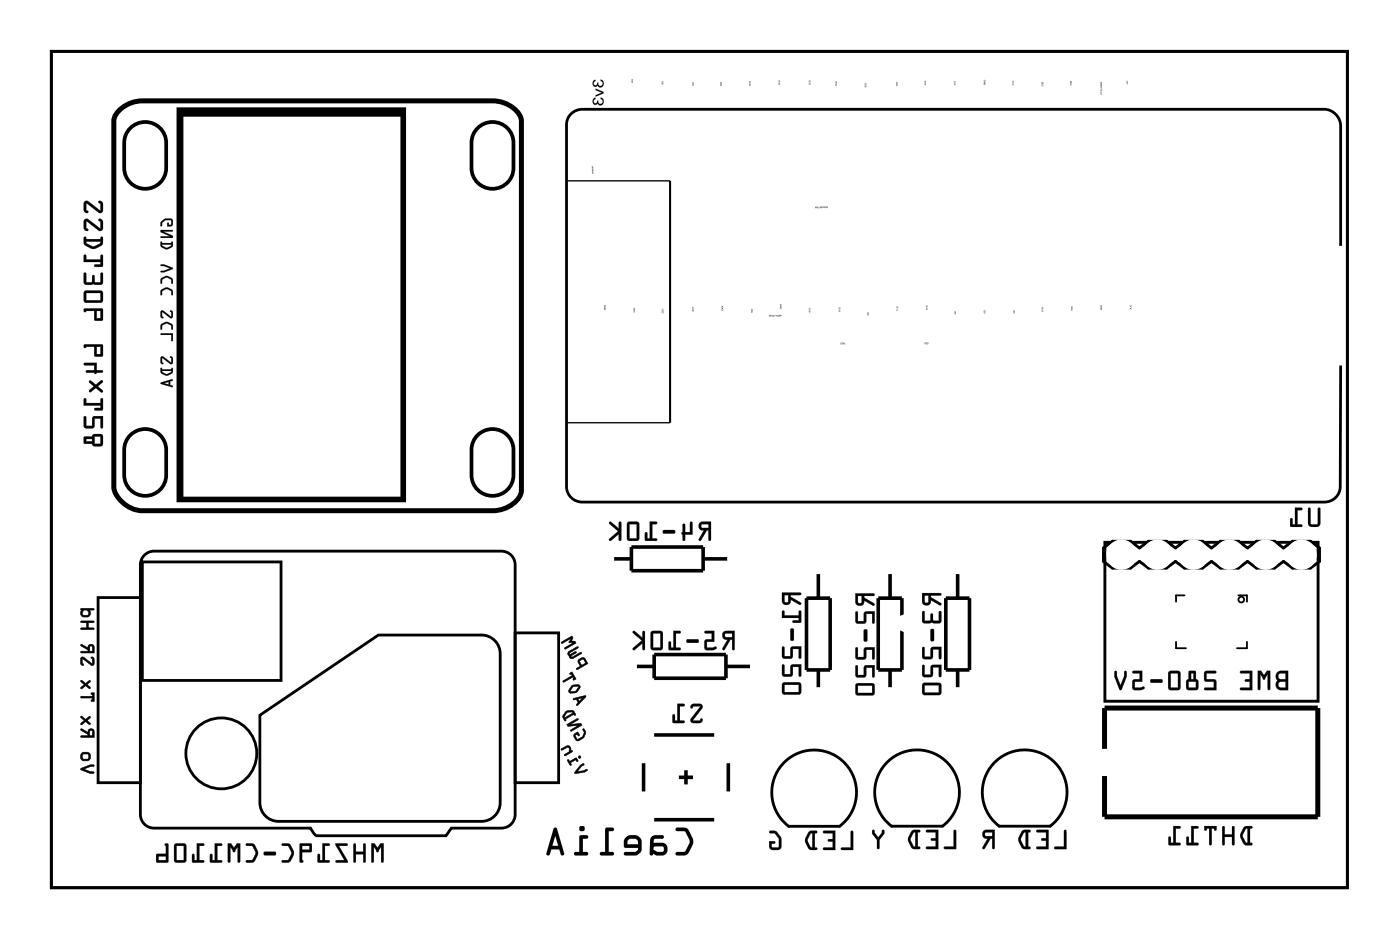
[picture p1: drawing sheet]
<svg xmlns="http://www.w3.org/2000/svg" width="99mm" height="66mm" viewBox="0 0 99 66" stroke-linecap="round" stroke-linejoin="round" font-family="sans-serif">
<g fill="none" stroke="#000" stroke-width=".2">
<path d="M3.6 3.6h91.8v59.2h-91.8zM94.9 17.4v-8.5a1.2 1.2 0 0 0-1.1-1.2h-52.6a1.11 1.11 0 0 0-1.1 1.1v25.7a1.1 1.1 0 0 0 1.1 1h52.6a1.11 1.11 0 0 0 1.1-1v-8.6M10.1 39.8h9.8v8.4h-9.8zM10.2 39.3l.3-.2 .4-.1h24.6a.97 .97 0 0 1 1 1v17.6a.97 .97 0 0 1-1 1h-3.5l-.4 .6h-9.2l-.4-.6h-11.1a.97 .97 0 0 1-1-1v-17.6l.1-.4zM78.1 38.8l.7-.5h1.2l.7 .5 .6-.5h1.3l.6 .5 .7-.5h1.2l.7 .5 .6-.5h1.3l.6 .5 .7-.5h1.2l.7 .5 .6-.5h1.3l.6 .5v.9l-.6 .5h-1.3l-.6-.5-.7 .5h-1.2l-.7-.5-.6 .5h-1.3l-.6-.5-.7 .5h-1.2l-.7-.5-.6 .5h-1.3l-.6-.5-.7 .5h-1.2l-.7-.5zM78.2 38.4h15.1v11.2h-15.1zM6.9 42.3h3v13.1h-3zM18.4 50.6l8.4-5.7h7.3a1.32 1.32 0 0 1 1.3 1.4v10.5a1.32 1.32 0 0 1-1.3 1.3h-14.4a1.32 1.32 0 0 1-1.3-1.3zM36.5 44.8h3.1v10.6h-3.1zM59.5 58.5a3 3 0 0 0 .4-4.4 3 3 0 0 0-4.5 0 3 3 0 0 0 .5 4.4h3.5M63.1 58.5h3.6M66.7 58.5a3 3 0 0 0 .4-4.4 3 3 0 0 0-4.4 0 3 3 0 0 0 .4 4.4"/>
<path d="M70.8 58.5h3.6M74.4 58.5a3 3 0 0 0 .4-4.4 3 3 0 0 0-4.5 0 3 3 0 0 0 .5 4.4"/>
<circle cx="15.7" cy="53.3" r="2.51"/>
</g>
<g fill="#000">
<path d="M6 14.3l-.1 .5 .2 .3 .2-.1-.2-.1v-.5l.9 .7 .3-.1v-.6l-.2-.2-.1 .1 .1 .1v.5l-.8-.6zM6 15.5l-.1 .6 .2 .2h.2l-.2-.2v-.4l.9 .6 .3-.1v-.5l-.2-.2-.1 .1 .1 .1v.5l-.8-.7zM6 16.8v.5a.8 .8 0 0 0 1.1 .1l.2-.2-.1-.4h-.1v.1h-1v-.1zM6.1 17.1h1v.1l-.5 .2-.4-.2zM6 18l-.1 .5h1.2v.2h-.4v.1h.6l-.1-.8-.1 .1v.3h-1v-.3zM6 19.3l-.1 .7 .1 .1h.6l.5 .1 .2-.1-.1-.8-.1 .1v.6h-.4v-.5h-.1h-.1v.5h-.4v-.7zM6 20.6l-.1 .7 .1 .1h1.1l.2-.1v-.6l-.1-.1zM6.1 20.7h1v.6h-1zM6 21.9v.2l.1-.1h.6v.7l.6-.1-.1-.8zM6.8 22h.3v.5h-.3zM6 24.4v.2l.1-.1h.6v.7h.6l-.1-.8zM6.8 24.5h.3v.6h-.3zM6 25.7v.2h.7v.3h-.6v.2h.6l.1 .1v-.1l.5-.1-.1-.1h-.4v-.5zM6.3 27v.1l.3 .2-.3 .3v.1h.1l.4-.2 .3 .3h.2v-.2l-.4-.3 .4-.2v-.2h-.2l-.3 .3-.4-.2zM6 28.2l-.1 .5h1.2v.2h-.4v.1h.6l-.1-.8h-.1v.3h-1v-.3zM6 29.5l-.1 .6 .1 .2h.6l.1-.7h.4v.7h.2v-.8h-.7l-.1 .6h-.4v-.6zM6 30.9v.5h.5l.2 .2h.4l.2-.1v-.6l-.1-.2h-.5l-.2 .2zM6.7 30.9h.4v.5h-.4zM6.1 31.1h.4v.1h-.4z"/>
<path d="M6 14.3l-.1 .6 .3 .2a.13 .13 0 0 0 0-.2 .13 .13 0 0 0-.1-.1v-.4l.9 .6a.21 .21 0 0 0 .2 .1 .21 .21 0 0 0 .1-.2v-.5l-.2-.2a.13 .13 0 0 0-.1 .1 .13 .13 0 0 0 .1 .1v.5l-.8-.7zM6 14.3h.3l.8 .6v-.5l-.1-.1 .1-.1 .2 .2v.6l-.3 .1-.9-.7v.4l.1 .2-.1 .1-.2-.3zM6 15.5l-.1 .7 .3 .2a.13 .13 0 0 0 0-.2 .13 .13 0 0 0-.1-.1v-.4l.9 .6a.21 .21 0 0 0 .2 0 .21 .21 0 0 0 .1-.1v-.6l-.2-.1a.13 .13 0 0 0-.1 .1 .13 .13 0 0 0 .1 .1v.5l-.8-.7zM6 15.5h.3l.8 .7v-.5l-.1-.1 .1-.1 .2 .2v.5l-.3 .1-.9-.6v.4l.1 .2h-.1l-.2-.2zM5.9 16.8l.1 .5 .6 .3 .6-.2 .1-.6a.1 .1 0 0 0-.1-.1 .1 .1 0 0 0-.1 .1v.1h-1v-.1zM6 16.8h.1v.1h1v-.1h.1l.1 .4-.5 .4h-.4l-.4-.3zM6.1 17.1h1v.1l-.5 .2-.4-.2zM6.1 17.1l.1 .1 .4 .3 .5-.3v-.1zM5.9 18v.6l1.2-.1v.2h-.3a.1 .1 0 0 0-.1 .1 .1 .1 0 0 0 .1 .1h.5v-.8a.1 .1 0 0 0-.1-.1 .1 .1 0 0 0-.1 .1v.3h-1v-.3zM6 18.1h.1v.3h1v-.3l.1-.1 .1 .8h-.6v-.1h.4v-.2h-1.2zM5.9 19.3v.7l.2 .2 .5-.1 .6 .1 .1-.2v-.6a.1 .1 0 0 0-.1-.1 .1 .1 0 0 0-.1 .1v.6h-.4v-.4a.1 .1 0 0 0-.1-.1 .1 .1 0 0 0-.1 .1v.4h-.4v-.7zM6 19.3h.1v.7h.4v-.5h.1h.1v.5h.4v-.6l.1-.1 .1 .7-.2 .2-.5-.1h-.6l-.1-.1zM6 20.6l-.1 .7 .1 .1h1.1l.2-.1v-.6l-.1-.1zM6 20.6h1.2l.1 .1v.6l-.2 .1h-1.1l-.1-.1zM6.1 20.7h1v.6h-1zM6.1 20.7v.6h1v-.6zM5.9 21.9v.1a.09 .09 0 0 0 .1 .1 .09 .09 0 0 0 .1-.1h.6v.7h.6l-.1-.9zM6 21.9l1.2-.1 .1 .8-.6 .1v-.7h-.6l-.1 .1zM6.8 22h.3v.5h-.3zM6.8 22v.5h.3v-.5zM5.9 24.4v.1a.09 .09 0 0 0 .1 .1 .09 .09 0 0 0 .1-.1h.6v.7h.6l-.1-.8zM6 24.4h1.2l.1 .8h-.6v-.7h-.6l-.1 .1zM6.8 24.5h.3v.6h-.3zM6.8 24.5v.6h.3v-.6zM5.9 25.7l.1 .2h.7v.3h-.5a.1 .1 0 0 0-.1 .1 .1 .1 0 0 0 .1 .1h.5a.09 .09 0 0 0 .1 .1 .09 .09 0 0 0 0-.1h.4a.1 .1 0 0 0 .1-.1 .1 .1 0 0 0-.1-.1h-.4l.1-.5zM6 25.7h.8v.5h.4l.1 .1-.5 .1v.1l-.1-.1h-.6v-.2h.6v-.3l-.7-.1zM6.3 27v.1l.3 .2-.3 .3a.1 .1 0 0 0 0 .1 .1 .1 0 0 0 .2 0l.3-.2 .3 .3a.1 .1 0 0 0 .2 0 .1 .1 0 0 0 0-.2l-.4-.3 .4-.2a.1 .1 0 0 0 0-.2 .1 .1 0 0 0-.2 0l-.3 .3-.3-.3zM6.3 27h.1l.4 .2 .3-.3h.2v.2l-.4 .2 .4 .3v.2h-.2l-.3-.4-.4 .3h-.1v-.1l.4-.3-.4-.2zM5.9 28.2v.5h1.2v.2h-.3a.1 .1 0 0 0-.1 .1 .1 .1 0 0 0 .1 .1l.5-.1v-.7a.1 .1 0 0 0-.1-.1 .1 .1 0 0 0-.1 .1v.2h-1v-.3zM6 28.2h.1v.3h1v-.3h.1l.1 .8h-.6v-.1h.4v-.2h-1.2zM5.9 29.5v.6l.1 .2h.7v-.7h.4v.6a.1 .1 0 0 0 .1 .1 .1 .1 0 0 0 .1-.1v-.8l-.7 .1-.1 .6h-.4v-.6zM6 29.5h.1v.7h.4l.1-.7h.7v.8h-.2v-.7h-.4l-.1 .7h-.6l-.1-.2zM5.9 30.9l.1 .5h.5l.2 .2h.4l.2-.1v-.6l-.1-.2h-.5l-.2 .2zM6 30.9h.5l.2-.2h.5l.1 .2v.6l-.2 .1h-.4l-.2-.2h-.5zM6.7 30.9h.4v.5h-.4zM6.7 30.9v.5h.4v-.5zM6.1 31.1h.4v.1h-.4zM6.1 31.1v.2h.4v-.2z"/>
<path d="M11.4 15.7v.1v.2l.1-.2 .2-.2h.4v.3h-.1l-.1-.2-.1 .3h.3l.1-.1v-.3l-.1-.1a.61 .61 0 0 0-.7 .2zM11.4 16.3v.1l.6 .3h-.6v.1h.8v-.1l-.6-.3h.6v-.1zM11.4 17.1v.3a.52 .52 0 0 0 .7 .1l.1-.1v-.3l-.1 .1h-.6zM11.5 17.3l.6 .1-.3 .1zM11.4 18.7v.1l.6 .2-.6 .2v.1h.2l.6-.3v-.1l-.6-.2zM11.4 19.7v.4h.1v-.3l.3-.2 .3 .2v.3l.1-.1a.4 .4 0 0 0-.4-.5zM11.4 20.5v.4h.1v-.3l.3-.1 .3 .1v.3l.1-.1a.4 .4 0 0 0-.4-.5zM11.4 22v.4l.1 .1h.1l-.1-.1v-.3l.6 .4h.1v-.4l-.1-.1h-.1l.1 .1v.3l-.5-.4zM11.4 22.9v.4h.1v-.3l.3-.1 .3 .1v.3h.1a.4 .4 0 0 0-.4-.5zM11.4 23.6v.1h.7v.4h.1v-.5zM11.4 25.3v.3l.1 .2 .1-.1-.1-.1v-.3l.6 .5 .1-.1v-.3l-.1-.2-.1 .1 .1 .1v.3l-.5-.5zM11.4 26v.4a.52 .52 0 0 0 .7 .1l.1-.2v-.3l-.1 .1h-.6zM11.5 26.3h.6l-.3 .2zM11.4 27.1v.1l.8 .2-.1-.1v-.3l.1-.1v-.1zM11.6 27.1l.3-.1v.2z"/>
<path d="M11.4 15.7v.3h.1v-.2l.3-.2h.3v.3h-.1v-.1h-.1l-.1 .2h.3l.1-.1v-.3l-.1-.1h-.4zM11.4 15.7a.58 .58 0 0 1 .8-.1v.3l-.1 .1h-.3v-.2h.1v.1h.2v-.3h-.4l-.2 .2-.1 .2zM11.4 16.3v.1l.6 .3h-.6v.1h.8v-.1l-.6-.3h.6v-.1zM11.4 16.3h.8v.1h-.6l.6 .3v.1h-.8v-.1h.6l-.6-.3zM11.4 17.1v.4l.3 .2 .5-.3v-.3l-.1 .1h-.6v-.1zM11.4 17.1l.1 .1h.6l.1-.1v.3l-.3 .2h-.2l-.3-.2zM11.5 17.3h.6l-.3 .2zM11.5 17.3v.1l.3 .1 .3-.1zM11.4 18.7v.1l.6 .2-.6 .2v.1h.2l.6-.3v-.1l-.6-.2zM11.4 18.7h.2l.6 .2v.1l-.6 .3h-.2v-.1l.6-.2-.6-.2zM11.4 19.7v.4h.1v-.3l.3-.2 .3 .2v.3h.1v-.4l-.3-.1-.2-.1zM11.4 19.7l.5-.2a.38 .38 0 0 1 .3 .5l-.1 .1v-.3l-.3-.2-.3 .2-.1 .3zM11.4 20.5v.4h.1v-.3l.3-.1 .3 .1v.3h.1v-.4l-.3-.1-.2-.1zM11.4 20.5l.5-.1a.38 .38 0 0 1 .3 .4l-.1 .1v-.3l-.3-.1-.3 .1-.1 .3zM11.4 22v.4l.1 .1h.1l-.1-.1v-.3l.6 .4h.1v-.4l-.1-.1h-.1l.1 .1v.3l-.5-.4zM11.4 22h.2l.5 .4v-.3l-.1-.1h.1l.1 .1v.3l-.1 .1-.6-.4v.3l.1 .1h-.1l-.1-.1zM11.4 22.9v.4h.1v-.3l.3-.1 .3 .1v.3h.1v-.3l-.3-.2h-.2zM11.4 23l.5-.2a.38 .38 0 0 1 .3 .5h-.1v-.3l-.3-.1-.3 .1-.1 .3zM11.4 23.6v.1h.7v.4h.1v-.5zM11.4 23.6h.8v.5h-.1v-.4h-.7zM11.4 25.3v.3l.1 .2 .1-.1-.1-.1v-.3l.6 .5 .1-.1v-.3l-.1-.2-.1 .1 .1 .1v.3l-.5-.5zM11.4 25.3l.2-.1 .5 .5v-.3l-.1-.1 .1-.1 .1 .2v.3l-.1 .1-.6-.5v.3l.1 .1-.1 .1-.1-.2zM11.4 26v.4l.3 .2 .5-.3v-.3l-.1 .1h-.6v-.1zM11.4 26.1h.1h.6l.1-.1v.3l-.3 .3h-.2l-.3-.2zM11.5 26.3h.6l-.3 .2zM11.5 26.3v.1l.3 .1 .3-.2zM11.4 27.1v.1l.8 .2-.1-.1v-.3l.1-.1v-.1zM11.4 27.1l.8-.3v.1l-.2 .1v.3l.2 .1-.8-.2zM11.6 27.1l.3-.1v.2zM11.6 27.1l.3 .1v-.2z"/>
<path d="M12.5 7.6h16.3v28h-16.3zM13 8.3v26.9h15.4v-26.9z"/>
<path d="M41.9 11.8l.1 .1v-.1zM41.9 11.9h.1zM41.9 12h.1zM41.9 12l.1 .1zM41.9 12.1l.1 .1zM41.9 12.2l.1 .1z"/>
<path d="M41.9 11.8l.1 .1v-.1zM41.9 11.8h.1v.1zM41.9 11.9h.1zM41.9 11.9h.1zM41.9 12h.1zM41.9 12h.1zM41.9 12l.1 .1zM41.9 12l.1 .1zM41.9 12.1l.1 .1zM41.9 12.1l.1 .1zM41.9 12.2l.1 .1zM41.9 12.2l.1 .1z"/>
<path d="M42 5.7a.22 .22 0 0 0 0 .4 .22 .22 0 0 0 .3-.1 .23 .23 0 0 0 .3 .2 .23 .23 0 0 0 .2-.3l-.2-.2-.1-.1v.1a.17 .17 0 0 1 .2 .2 .17 .17 0 0 1-.2 .2 .17 .17 0 0 1-.1-.3h-.1a.15 .15 0 0 1-.1 .2 .15 .15 0 0 1-.2-.1 .15 .15 0 0 1 .2-.2v-.1zM42 5.7l.2-.1v.1a.15 .15 0 0 0-.2 .2 .15 .15 0 0 0 .2 .1 .15 .15 0 0 0 .1-.2h.1a.17 .17 0 0 0 .1 .3 .17 .17 0 0 0 .2-.2 .17 .17 0 0 0-.2-.2v-.1a.26 .26 0 0 1 .2 .4 .26 .26 0 0 1-.4 .1v-.1a.22 .22 0 0 1-.3 .1 .22 .22 0 0 1 0-.4zM42.2 6.3v.1l.4 .2-.4 .1v.2l.5-.3v-.1zM42.2 6.3l.5 .2v.1l-.5 .2v-.1l.4-.1-.4-.2zM42 7a.22 .22 0 0 0 0 .3 .22 .22 0 0 0 .3 0 .23 .23 0 0 0 .3 .2 .23 .23 0 0 0 .2-.3l-.2-.3h-.1v.1a.17 .17 0 0 1 .2 .2 .17 .17 0 0 1-.2 .1 .17 .17 0 0 1-.1-.2h-.1a.15 .15 0 0 1-.1 .2 .15 .15 0 0 1-.2-.1 .15 .15 0 0 1 .2-.2v-.1zM42 7l.2-.1v.1a.15 .15 0 0 0-.2 .2 .15 .15 0 0 0 .2 .1 .15 .15 0 0 0 .1-.2h.1a.17 .17 0 0 0 .1 .2 .17 .17 0 0 0 .2-.1 .17 .17 0 0 0-.2-.2v-.1a.26 .26 0 0 1 .2 .4 .26 .26 0 0 1-.4 .1v-.1a.22 .22 0 0 1-.3 .1 .22 .22 0 0 1 0-.4z"/>
<path d="M42 5.7a.22 .22 0 0 0 0 .4 .22 .22 0 0 0 .3-.1 .26 .26 0 0 0 .5 0 .26 .26 0 0 0-.3-.4v.1a.17 .17 0 0 1 .2 .2 .17 .17 0 0 1-.2 .2 .17 .17 0 0 1-.1-.3h-.1a.15 .15 0 0 1-.1 .2 .15 .15 0 0 1-.2-.1 .15 .15 0 0 1 .2-.2v-.1zM42.2 6.3v.1l.4 .2-.4 .1v.1l.5-.2v-.1zM42 7a.22 .22 0 0 0 0 .3 .22 .22 0 0 0 .3 0 .26 .26 0 0 0 .5 0 .26 .26 0 0 0-.3-.4v.1a.17 .17 0 0 1 .2 .2 .17 .17 0 0 1-.2 .1 .17 .17 0 0 1-.1-.2h-.1a.15 .15 0 0 1-.1 .2 .15 .15 0 0 1-.2-.1 .15 .15 0 0 1 .2-.2v-.1z"/>
<path d="M44.7 5.6v.1l.1-.1v.1v-.1zM44.7 5.7l.1 .1h-.1h.1h-.1l.1-.1z"/>
<path d="M44.7 5.6v.1l.1-.1v.1v-.1zM44.7 5.6h.1v.1v-.1l-.1 .1zM44.7 5.7l.1 .1h-.1h.1h-.1l.1-.1zM44.7 5.7h.1l-.1 .1h.1h-.1h.1z"/>
<path d="M46.9 5.8h.1zM46.9 5.8h.1zM46.9 5.9v.1l.1-.1zM46.9 5.9h.1l-.1 .1zM46.9 5.9v.1zM46.9 5.9v.1z"/>
<path d="M46.9 5.8h.1zM46.9 5.9v.1l.1-.1zM46.9 5.9v.1z"/>
<path d="M49 5.8v.1v-.1l.1 .1zM49 5.8l.1 .1zM49 5.9l.1 .1h-.1h.1h-.1l.1-.1zM49 5.9h.1l-.1 .1h.1h-.1h.1z"/>
<path d="M49 5.8v.1v-.1l.1 .1zM49 5.9l.1 .1h-.1h.1h-.1l.1-.1z"/>
<path d="M51 5.8l.1 .1v-.1zM51 5.9l.1 .1zM51 6.1h.1v-.1zM51 6.1l.1-.1z"/>
<path d="M51 5.8l.1 .1v-.1zM51 5.8h.1v.1zM51 5.9l.1 .1zM51 5.9l.1 .1zM51 6.1h.1v-.1zM51 6.1l.1-.1v.1zM51 6.1l.1-.1zM51 6.1l.1-.1z"/>
<path d="M53.1 5.8v.1v-.1zM53 5.9h.1zM53 6h.1z"/>
<path d="M53.1 5.8v.1v-.1zM53.1 5.8v.1zM53 5.9l.1 .1zM53 5.9h.1zM53 6l.1 .1zM53 6h.1z"/>
<path d="M55.1 5.7l.1 .1v-.1zM55.1 5.8l.1 .1zM55.1 5.9l.1 .1v-.1z"/>
<path d="M55.1 5.7l.1 .1v-.1zM55.1 5.7h.1v.1zM55.1 5.8l.1 .1zM55.1 5.8l.1 .1zM55.1 5.9l.1 .1v-.1zM55.1 5.9h.1v.1z"/>
<path d="M57.3 5.7l.1 .1v-.1zM57.3 5.8l.1 .1zM57.3 5.9l.1 .1z"/>
<path d="M57.3 5.7l.1 .1v-.1zM57.3 5.7h.1v.1zM57.3 5.8l.1 .1zM57.3 5.8l.1 .1zM57.3 5.9l.1 .1zM57.3 5.9l.1 .1z"/>
<path d="M57.7 14.6v.1v-.1l.2 .1-.1-.1v.1zM57.7 14.6l.1 .1v-.1v.1l-.1-.1v.1zM57.9 14.6v.1zM57.9 14.6v.1zM57.9 14.6v.1h.1zM57.9 14.6l.1 .1h-.1zM58 14.6v.1zM58 14.6v.1zM58.1 14.6v.1v-.1l.1 .1v-.1l-.1 .1zM58.1 14.6v.1l.1-.1v.1l-.1-.1v.1zM58.2 14.7a.05 .05 0 0 0 .1 0 .05 .05 0 0 0-.1 0zM58.2 14.7a.05 .05 0 0 1 .1 0 .05 .05 0 0 1-.1 0zM58.2 14.7a.05 .05 0 0 1 .1 0 .05 .05 0 0 1-.1 0zM58.2 14.7a.05 .05 0 0 0 .1 0 .05 .05 0 0 0-.1 0zM58.3 14.6l.1 .1v-.1zM58.3 14.6h.1v.1zM58.3 14.7a.05 .05 0 0 1 .1 0 .05 .05 0 0 1-.1 0zM58.3 14.7a.05 .05 0 0 0 .1 0 .05 .05 0 0 0-.1 0zM58.4 14.6l.1 .1zM58.4 14.6l.1 .1zM58.5 14.6v.1zM58.5 14.6v.1zM58.5 14.6l.1 .1zM58.5 14.6l.1 .1z"/>
<path d="M57.7 14.6v.1v-.1l.1 .1v-.1v.1zM57.9 14.6v.1zM57.9 14.6v.1h.1zM58 14.6v.1zM58.1 14.6v.1v-.1l.1 .1v-.1l-.1 .1zM58.2 14.7a.05 .05 0 0 0 .1 0 .05 .05 0 0 0-.1 0zM58.2 14.7a.05 .05 0 0 1 .1 0 .05 .05 0 0 1-.1 0zM58.3 14.6l.1 .1v-.1zM58.3 14.7a.05 .05 0 0 1 .1 0 .05 .05 0 0 1-.1 0zM58.4 14.6l.1 .1zM58.5 14.6v.1zM58.5 14.6l.1 .1z"/>
<path d="M59.2 5.8v.1v-.1zM59.2 5.9l.1 .1v-.1zM59.1 6h.2z"/>
<path d="M59.2 5.8v.1v-.1zM59.2 5.8v.1zM59.2 5.9l.1 .1v-.1zM59.2 5.9h.1v.1zM59.1 6l.2 .1zM59.1 6h.2z"/>
<path d="M61.2 5.9l.1 .1v-.1zM61.2 6l.1 .1v-.1zM61.2 6.1l.1 .1z"/>
<path d="M61.2 5.9l.1 .1v-.1zM61.2 5.9h.1v.1zM61.2 6l.1 .1v-.1zM61.2 6h.1v.1zM61.2 6.1l.1 .1zM61.2 6.1l.1 .1z"/>
<path d="M63.5 5.8v.1v-.1zM63.5 5.9l.1 .1v-.1zM63.4 6v.1h.2z"/>
<path d="M63.5 5.8v.1v-.1zM63.5 5.8v.1zM63.5 5.9l.1 .1v-.1zM63.5 5.9h.1v.1zM63.4 6v.1h.2zM63.4 6l.2 .1h-.2z"/>
<path d="M65.5 5.7l.1 .1v-.1zM65.5 5.9h.1zM65.5 6h.1h-.1z"/>
<path d="M65.5 5.7l.1 .1v-.1zM65.5 5.7h.1v.1zM65.5 5.9h.1zM65.5 5.9h.1zM65.5 6h.1h-.1zM65.5 6h.1z"/>
<path d="M67.6 5.7v.1v-.1zM67.6 5.9h.1zM67.5 6h.2z"/>
<path d="M67.6 5.7v.1v-.1zM67.6 5.7v.1zM67.6 5.9h.1zM67.6 5.9h.1zM67.5 6h.2zM67.6 6h.1z"/>
<path d="M69.7 5.7l.1 .1v-.1zM69.7 5.8v.1h.1l-.1-.1h.1zM69.7 5.9l.1 .1v-.1zM69.7 5.9v.1z"/>
<path d="M69.7 5.7l.1 .1v-.1zM69.7 5.7h.1v.1zM69.7 5.8v.1h.1l-.1-.1h.1zM69.7 5.8h.1h-.1l.1 .1h-.1zM69.7 5.9l.1 .1v-.1zM69.7 5.9h.1v.1zM69.7 5.9v.1zM69.7 5.9l.1 .1z"/>
<path d="M71.7 5.7l.1 .1v-.1zM71.7 5.9h.1zM71.7 6h.1z"/>
<path d="M71.7 5.7l.1 .1v-.1zM71.7 5.7h.1v.1zM71.7 5.9h.1zM71.7 5.9h.1zM71.7 6h.1zM71.7 6h.1z"/>
<path d="M73.8 5.8v.1v-.1l.1 .1zM73.8 5.8l.1 .1zM73.8 5.9l.1 .1v-.1zM73.8 5.9h.1v.1zM73.8 5.9v.1zM73.8 5.9v.1zM73.8 6l.1 .1v-.1zM73.8 6h.1v.1z"/>
<path d="M73.8 5.8v.1v-.1l.1 .1zM73.8 5.9l.1 .1v-.1zM73.8 5.9v.1zM73.8 6l.1 .1v-.1z"/>
<path d="M75.8 5.7v.1v-.1l.1 .1zM75.8 5.7l.1 .1zM75.8 5.8l.1 .1v-.1zM75.8 5.8h.1v.1zM75.8 5.9h.1zM75.8 5.9h.1zM75.8 6h.1zM75.8 6h.1z"/>
<path d="M75.8 5.7v.1v-.1l.1 .1zM75.8 5.8l.1 .1v-.1zM75.8 5.9h.1zM75.8 6h.1z"/>
<path d="M77.9 5.8h.1zM77.9 5.9l.1 .1v-.1zM77.9 6l.1 .1h-.1h.1l-.1-.1h.1zM77.9 6.1l.1 .1v-.1zM77.9 6.1l.1 .1zM77.9 6.3h.2zM77.9 6.4l.1 .1v-.1zM77.9 6.5h.1zM77.9 6.6h.1zM77.9 6.7h.2z"/>
<path d="M77.9 5.8h.1zM77.9 5.8h.1zM77.9 5.9l.1 .1v-.1zM77.9 5.9h.1v.1zM77.9 6l.1 .1h-.1h.1l-.1-.1h.1zM77.9 6h.1h-.1l.1 .1h-.1h.1zM77.9 6.1l.1 .1v-.1zM77.9 6.1h.1v.1zM77.9 6.1l.1 .1zM77.9 6.1l.1 .1zM77.9 6.3h.2zM77.9 6.3h.2zM77.9 6.4l.1 .1v-.1zM77.9 6.4h.1v.1zM77.9 6.5h.1zM77.9 6.5h.1zM77.9 6.6h.1zM77.9 6.6h.1zM77.9 6.7h.2zM77.9 6.7h.2z"/>
<path d="M79.8 5.7l.1 .1h-.1h.1zM79.8 5.8l.1 .1zM79.8 5.9l.1 .1z"/>
<path d="M79.8 5.7l.1 .1h-.1h.1zM79.8 5.7l.1 .1h-.1h.1zM79.8 5.8l.1 .1zM79.8 5.8l.1 .1zM79.8 5.9l.1 .1zM79.8 5.9l.1 .1z"/>
<path d="M42.8 21.6l.1 .1v-.1zM42.8 21.7l.1 .1h-.1h.1l-.1-.1h.1zM42.8 21.8l.1 .1v-.1zM42.8 21.9h.1z"/>
<path d="M42.8 21.6l.1 .1v-.1zM42.8 21.6h.1v.1zM42.8 21.7l.1 .1h-.1h.1l-.1-.1h.1zM42.8 21.7h.1h-.1l.1 .1h-.1h.1zM42.8 21.8l.1 .1v-.1zM42.8 21.8h.1v.1zM42.8 21.9h.1zM42.8 21.9h.1z"/>
<path d="M44.9 21.8v.1v-.1zM44.9 21.9l.1 .1v-.1zM44.9 22l.1 .1z"/>
<path d="M44.9 21.8v.1v-.1zM44.9 21.8v.1zM44.9 21.9l.1 .1v-.1zM44.9 21.9h.1v.1zM44.9 22l.1 .1zM44.9 22l.1 .1z"/>
<path d="M46.9 21.9l.1 .1v-.1zM46.9 22l.1 .1v-.1zM46.9 22.1l.1 .1v-.1z"/>
<path d="M46.9 21.9l.1 .1v-.1zM46.9 21.9h.1v.1zM46.9 22l.1 .1v-.1zM46.9 22h.1v.1zM46.9 22.1l.1 .1v-.1zM46.9 22.1h.1v.1z"/>
<path d="M49 21.7v.1h.1zM49 21.8v.1h.1v-.1zM49 21.9l.1 .1v-.1zM49 22h.1z"/>
<path d="M49 21.7v.1h.1zM49 21.7l.1 .1h-.1zM49 21.8v.1h.1v-.1zM49 21.8h.1v.1h-.1zM49 21.9l.1 .1v-.1zM49 21.9h.1v.1zM49 22h.1zM49 22h.1z"/>
<path d="M49.6 37a.32 .32 0 0 0-.1 .4 .32 .32 0 0 0 .3 .1l-.3 .7 .1 .1 .4-.8h.2v.7l.1 .1v-1.4zM49.7 37.1h.5v.3h-.5zM48.4 37.1l-.1 .6-.1 .1 .2 .5 .1-.1v-.4h.5v-.8v-.1l-.1 .1v.7h-.4v-.6zM47 37.5l-.1 .2 .1 .1h.7l.1-.1-.1-.2zM46 36.9v1.2h-.2v-.4h-.1v.5l.8 .1v-.2h-.3v-1h.3v-.1zM44.4 37v1.2l.2 .1h.6l.1-.2-.1-1.1-.1-.1zM44.6 37.1h.5v1h-.5zM43.1 37l.1 .1 .6 .5-.7 .6 .2 .1 .5-.5v.4l.1 .1 .1-1.3h-.2v.4l-.5-.5z"/>
<path d="M49.5 37a.32 .32 0 0 0 0 .4 .32 .32 0 0 0 .3 .1l-.3 .6a.1 .1 0 0 0 0 .2 .1 .1 0 0 0 .1-.1l.4-.7h.2v.7a.1 .1 0 0 0 .1 .1 .1 .1 0 0 0 .1-.1v-1.3h-.7zM49.6 37l.7-.1v1.4l-.1-.1v-.7h-.2l-.4 .7h-.1l.4-.7a.31 .31 0 0 1-.4-.1 .31 .31 0 0 1 .1-.4zM49.7 37.1h.5v.3h-.5zM49.7 37.1v.3h.5v-.3zM48.4 37.1l-.1 .6a.09 .09 0 0 0-.1 0 .09 .09 0 0 0 .1 .1v.4a.1 .1 0 0 0 .1 .1 .1 .1 0 0 0 .1-.1v-.4h.5v-.8a.1 .1 0 0 0-.1-.1 .1 .1 0 0 0-.1 .1l.1 .7h-.4v-.6zM48.4 37.1h.1v.6h.4v-.7l.1-.1v.1v.8h-.5v.4l-.1 .1-.1-.5v-.1zM47 37.5l-.1 .2 .1 .1h.7l.1-.1-.1-.2zM47 37.5h.7l.1 .2-.1 .1h-.7zM46 36.9v1.2h-.2v-.3a.1 .1 0 0 0 0-.1 .1 .1 0 0 0-.1 .1v.5h.7a.1 .1 0 0 0 .1-.1 .1 .1 0 0 0-.1-.1h-.2v-1h.2a.1 .1 0 0 0 .1-.1 .1 .1 0 0 0-.1-.1zM46 36.9l.5 .1v.1h-.3v1h.3v.2l-.8-.1v-.5h.1v.4h.2zM44.4 37v1.2l.2 .1h.6l.1-.2v-1.1l-.2-.1zM44.5 37l.6-.1 .1 .1 .1 1.1-.2 .2h-.5l-.2-.1zM44.6 37.1h.5v1h-.5zM44.6 37.1v1h.5v-1zM43.1 36.9v.2l.7 .5-.7 .5a.1 .1 0 0 0 0 .2 .1 .1 0 0 0 .2 0l.5-.5v.4a.1 .1 0 0 0 .1 .1 .1 .1 0 0 0 .1-.1v-1.2a.1 .1 0 0 0-.1-.1 .1 .1 0 0 0-.1 .1v.4l-.5-.5zM43.2 37l.1-.1 .5 .5v-.4h.2l-.1 1.3-.1-.1v-.4l-.5 .5-.2-.1 .7-.6-.6-.5z"/>
<path d="M51.1 21.7l.1 .1v-.1zM51.1 21.8v.1h.1v-.1zM51.1 21.9l.1 .1v-.1zM51.1 21.9l.1 .1z"/>
<path d="M51.1 21.7l.1 .1v-.1zM51.1 21.7h.1v.1zM51.1 21.8v.1h.1v-.1zM51.1 21.8h.1v.1h-.1zM51.1 21.9l.1 .1v-.1zM51.1 21.9h.1v.1zM51.1 21.9l.1 .1zM51.1 21.9l.1 .1z"/>
<path d="M53.2 21.9l.1 .1v-.1zM53.2 22l.1 .1v-.1zM53.2 22.1l.1 .1z"/>
<path d="M53.2 21.9l.1 .1v-.1zM53.2 21.9h.1v.1zM53.2 22l.1 .1v-.1zM53.2 22h.1v.1zM53.2 22.1l.1 .1zM53.2 22.1l.1 .1z"/>
<path d="M54.4 22.3l.1 .1zM54.4 22.3l.1 .1zM54.5 22.3l.1 .1zM54.5 22.3l.1 .1zM54.5 22.4a.05 .05 0 0 0 .1 0 .05 .05 0 0 0-.1 0zM54.5 22.3a.05 .05 0 0 1 .1 0 .05 .05 0 0 1-.1 0zM54.5 22.3a.05 .05 0 0 0 .1 0 .05 .05 0 0 0-.1 0zM54.7 22.3v.1h.1zM54.7 22.3l.1 .1h-.1zM54.7 22.4h.1zM54.7 22.4h.1zM54.8 22.3v.1zM54.8 22.3v.1zM54.8 22.3l.1 .1zM54.8 22.3l.1 .1zM55 22.3v.1v-.1l.1 .1v-.1l-.1 .1zM55 22.3v.1l.1-.1v.1l-.1-.1v.1zM55.1 22.3v.1zM55.1 22.3v.1zM55.2 22.3v.1v-.1zM55.2 22.3v.1zM55.3 22.3v.1zM55.3 22.3v.1z"/>
<path d="M54.4 22.3l.1 .1zM54.5 22.3l.1 .1zM54.5 22.4a.05 .05 0 0 1 .1 0 .05 .05 0 0 1-.1 0zM54.5 22.3a.05 .05 0 0 1 .1 0 .05 .05 0 0 1-.1 0zM54.7 22.3v.1h.1zM54.7 22.4h.1zM54.8 22.3v.1zM54.8 22.3l.1 .1zM55 22.3v.1v-.1l.1 .1v-.1l-.1 .1zM55.1 22.3v.1zM55.2 22.3v.1v-.1zM55.3 22.3v.1z"/>
<path d="M55.2 21.5l.1 .1v-.1zM55.2 21.7h.1l-.1 .1h.1l-.1-.1h.1zM55.2 21.8l.1 .1v-.1zM55.2 21.8l.1 .1z"/>
<path d="M55.2 21.5l.1 .1v-.1zM55.2 21.5h.1v.1zM55.2 21.7h.1l-.1 .1h.1l-.1-.1h.1zM55.2 21.7h.1h-.1l.1 .1h-.1l.1-.1zM55.2 21.8l.1 .1v-.1zM55.2 21.8h.1v.1zM55.2 21.8l.1 .1zM55.2 21.8l.1 .1z"/>
<path d="M57.3 21.8l.1 .1v-.1zM57.3 21.9l.1 .1zM57.3 22l.1 .1z"/>
<path d="M57.3 21.8l.1 .1v-.1zM57.3 21.8h.1v.1zM57.3 21.9l.1 .1zM57.3 21.9l.1 .1zM57.3 22l.1 .1zM57.3 22l.1 .1z"/>
<path d="M59.4 21.8l.1 .1v-.1zM59.4 21.9h.1zM59.4 22h.1zM59.4 22a.05 .05 0 0 1 .1 0 .05 .05 0 0 1-.1 0z"/>
<path d="M59.4 21.8l.1 .1v-.1zM59.4 21.8h.1v.1zM59.4 21.9h.1zM59.4 21.9h.1zM59.4 22h.1zM59.4 22h.1zM59.4 22a.05 .05 0 0 1 .1 0 .05 .05 0 0 1-.1 0zM59.4 22a.05 .05 0 0 0 .1 0 .05 .05 0 0 0-.1 0z"/>
<path d="M59.5 24.2v.2h.1l-.1-.1 .1-.1zM59.5 24.2h.1l-.1 .1 .1 .1h-.1zM59.6 24.3l.1 .1v-.1zM59.6 24.3h.1v.1zM59.8 24.2v.2zM59.8 24.2v.2z"/>
<path d="M59.5 24.2v.2h.1l-.1-.1 .1-.1zM59.6 24.3l.1 .1v-.1zM59.8 24.2v.2z"/>
<path d="M61.4 22.1l.1 .1v-.1zM61.4 22.3h.1z"/>
<path d="M61.4 22.1l.1 .1v-.1zM61.4 22.1h.1v.1zM61.4 22.3h.1zM61.4 22.3h.1z"/>
<path d="M63.5 21.7l.1 .1v-.1zM63.5 21.8l.1 .1zM63.5 21.9v.1h.1z"/>
<path d="M63.5 21.7l.1 .1v-.1zM63.5 21.7h.1v.1zM63.5 21.8l.1 .1zM63.5 21.8l.1 .1zM63.5 21.9v.1h.1zM63.5 21.9l.1 .1h-.1z"/>
<path d="M65.5 24.3v.1zM65.5 24.3v.1zM65.5 24.2l.1 .2v-.2zM65.6 24.2v.2zM65.7 24.3v.1v-.1zM65.7 24.3v.1z"/>
<path d="M65.5 24.3v.1zM65.6 24.2v.2v-.2zM65.7 24.3v.1v-.1z"/>
<path d="M65.6 21.6l.1 .1v-.1zM65.6 21.8h.1zM65.6 21.9h.1zM65.6 21.9a.05 .05 0 0 1 .1 0 .05 .05 0 0 1-.1 0z"/>
<path d="M65.6 21.6l.1 .1v-.1zM65.6 21.6h.1v.1zM65.6 21.8h.1zM65.6 21.8h.1zM65.6 21.9h.1zM65.6 21.9h.1zM65.6 21.9a.05 .05 0 0 1 .1 0 .05 .05 0 0 1-.1 0zM65.6 21.9a.05 .05 0 0 0 .1 0 .05 .05 0 0 0-.1 0z"/>
<path d="M67.6 22.1h.1zM67.6 22.2h.1z"/>
<path d="M67.6 22.1l.1 .1v-.1zM67.6 22.1h.1zM67.6 22.2h.1zM67.6 22.2h.1z"/>
<path d="M69.7 22l.1 .1v-.1zM69.7 22.1a.05 .05 0 0 0 .1 0 .05 .05 0 0 0-.1 0zM69.7 22.1h.1z"/>
<path d="M69.7 22l.1 .1v-.1zM69.7 22h.1v.1zM69.7 22.1a.05 .05 0 0 0 .1 0 .05 .05 0 0 0-.1 0zM69.7 22.2a.05 .05 0 0 1 .1 0 .05 .05 0 0 1-.1 0zM69.7 22.1h.1zM69.7 22.1h.1z"/>
<path d="M71.8 22v.1v-.1zM71.7 22.1l.2 .1v-.1z"/>
<path d="M71.8 22v.1v-.1zM71.8 22v.1zM71.7 22.1l.2 .1v-.1zM71.7 22.1h.2v.1z"/>
<path d="M73.8 21.8l.1 .1v-.1zM73.8 21.9h.1zM73.8 22h.1z"/>
<path d="M73.8 21.8l.1 .1v-.1zM73.8 21.8h.1v.1zM73.8 21.9h.1zM73.8 21.9h.1zM73.8 22h.1zM73.8 22h.1z"/>
<path d="M75.8 21.7v.1l.1-.1v.1zM75.8 21.7l.1 .1zM75.8 21.8l.1 .1v-.1zM75.8 21.8h.1v.1zM75.8 21.8l.1 .1zM75.8 21.8l.1 .1zM75.9 21.9v.1zM75.9 21.9v.1z"/>
<path d="M75.8 21.7v.1l.1-.1v.1zM75.8 21.8l.1 .1v-.1zM75.8 21.8l.1 .1zM75.9 21.9v.1z"/>
<path d="M77.9 21.6v.1v-.1l.1 .1zM77.9 21.6l.1 .1zM77.9 21.7l.1 .1v-.1zM77.9 21.7h.1v.1zM77.9 21.8h.1zM77.9 21.8h.1zM77.9 21.9a.05 .05 0 0 0 .1 0 .05 .05 0 0 0-.1 0zM77.9 21.9a.05 .05 0 0 1 .1 0 .05 .05 0 0 1-.1 0zM77.9 21.9h.1zM77.9 21.9h.1z"/>
<path d="M77.9 21.6v.1v-.1l.1 .1zM77.9 21.7l.1 .1v-.1zM77.9 21.8h.1zM77.9 21.9a.05 .05 0 0 0 .1 0 .05 .05 0 0 0-.1 0zM77.9 21.9h.1z"/>
<path d="M80 21.6v.1v-.1l.1 .1zM80 21.6a.05 .05 0 0 1 .1 0 .05 .05 0 0 1-.1 0zM80 21.7l.1 .1v-.1zM80 21.7h.1v.1zM80 21.8v.1h.1v-.1zM80 21.8h.1v.1h-.1z"/>
<path d="M80 21.6v.1v-.1l.1 .1zM80 21.7l.1 .1v-.1zM80 21.8v.1h.1v-.1z"/>
<path d="M92.6 36v1.1l.2 .2h.5l.2-.3v-1l-.1-.1-.1 .1v1.1h-.4l-.1-.1v-1zM91.7 35.9v1.2h-.2v-.4h-.1v.5l.8 .1v-.2h-.3v-1h.3v-.1z"/>
<path d="M92.6 36v1l.1 .2 .2 .1h.4l.2-.2v-1.1a.1 .1 0 0 0-.1-.1 .1 .1 0 0 0-.1 .1v1.1h-.4l-.1-.1v-1zM92.7 36h.1v1l.1 .1h.4v-1.1l.1-.1 .1 .1v1l-.2 .3h-.5l-.2-.2zM91.7 35.9v1.2h-.2v-.3a.1 .1 0 0 0-.1-.1 .1 .1 0 0 0-.1 .1l.1 .5h.7a.1 .1 0 0 0 .1-.1 .1 .1 0 0 0-.1-.1h-.2v-1h.2a.1 .1 0 0 0 .1-.1 .1 .1 0 0 0-.1-.1zM91.7 35.9l.5 .1v.1h-.3v1h.3v.2l-.8-.1v-.5h.1v.4h.2z"/>
<path d="M5.7 51.6v.1l.5 .3v.1h-.5l.1 .1h.9v-.4a.22 .22 0 0 0-.3-.2 .22 .22 0 0 0-.2 .2zM6.4 51.7h.1v.4h-.1zM5.7 50.7l.3 .3-.3 .3 .4-.2 .3 .2-.2-.3 .2-.3-.3 .2z"/>
<path d="M5.7 51.6v.1l.5 .3v.1h-.5l.1 .1h.9v-.4a.23 .23 0 0 0-.3-.2 .23 .23 0 0 0-.2 .2zM5.7 51.6l.5 .3a.21 .21 0 0 1 .2-.3 .21 .21 0 0 1 .3 .2v.4h-.9v-.1h.4v-.1l-.5-.3zM6.4 51.7l.1 .1v.3h-.1zM6.4 51.7l-.1 .4h.3v-.4zM5.7 50.7v.1l.3 .2-.3 .2v.1h.1l.3-.2 .2 .2h.1v-.1l-.2-.2 .2-.2v-.1h-.1l-.2 .2-.3-.2zM5.7 50.7l.4 .2 .3-.2v.1l-.3 .2 .3 .2v.1l-.3-.2-.4 .2v-.1l.3-.2-.3-.2z"/>
<path d="M5.7 44v.1h.4v.3h-.4v.2l1-.1-.1-.1h-.3v-.3h.3v-.1zM5.7 43.1l.1 .1-.1 .3 .2 .2 .4-.1 .1-.2-.1-.2 .4-.1h-.1zM5.9 43.2h.3l.1 .1-.1 .2h-.3l-.1-.2z"/>
<path d="M5.7 44v.1h.4v.3h-.4v.2l1-.1-.1-.1h-.3v-.3h.3v-.2zM5.7 44h.9v.1h-.4v.4h.4h-.8h.3v-.4h-.3zM5.7 43.1l.1 .1-.1 .1v.2l.2 .2h.4l.1-.3-.1-.2h.3l.1-.1-.1-.1zM5.7 43.1h1l-.4 .1 .1 .1v.3l-.5 .1-.2-.2 .1-.3zM5.8 43.3l.2-.1h.2l.1 .1-.1 .2h-.3zM5.9 43.2l-.1 .2 .1 .1h.3l.1-.1-.1-.2z"/>
<path d="M5.7 46.5v.4l.1 .2 .1-.1h-.1v-.4l.7 .5 .2-.1v-.3l-.1-.2-.2 .1h.1v.4l-.6-.5zM5.7 45.6v.1l.5 .3v.1h-.5l.1 .1h.9v-.4a.22 .22 0 0 0-.3-.2 .22 .22 0 0 0-.2 .3zM6.4 45.7l.1 .1v.3h-.1z"/>
<path d="M5.7 46.5v.4l.1 .2 .2-.1h-.1l-.1-.4 .7 .5 .2-.1v-.3l-.1-.2-.2 .1 .1 .1v.3l-.6-.5zM5.8 46.5l.7 .5 .1-.3-.1-.1 .1-.1 .1 .2-.1 .3-.2 .1-.6-.5v.3l.1 .1-.1 .1-.1-.2zM5.7 45.6v.1l.5 .3v.1h-.5v.1h.1h.9v-.4a.23 .23 0 0 0-.3-.2 .23 .23 0 0 0-.2 .3zM5.7 45.6l.5 .3a.21 .21 0 0 1 .2-.3 .21 .21 0 0 1 .3 .2v.4h-.9v-.1h.4v-.1l-.5-.3zM6.4 45.8h.1v.3h-.1zM6.4 45.7l-.1 .4h.3v-.3z"/>
<path d="M5.7 54.4v.1l.7 .2h.3l-.1-.1-.7-.2 .7-.1v-.2h-.2zM5.7 53.5a.35 .35 0 0 0 .7 0 .35 .35 0 0 0-.7 0zM5.9 53.4h.3l.1 .3h-.4z"/>
<path d="M5.7 54.4v.1l.7 .3 .3-.1-.1-.1h-.2l-.5-.2 .5-.1h.2v-.2h-.2zM5.7 54.4l.7-.3 .2 .1-.7 .2 .7 .3h-.2l-.7-.2zM5.7 53.5a.37 .37 0 0 0 .7 0 .37 .37 0 0 0-.7 0zM5.7 53.5a.35 .35 0 0 1 .7 0 .35 .35 0 0 1-.7 0zM5.9 53.4h.3v.3h-.3zM5.9 53.4l-.1 .2 .1 .1h.4l-.1-.3z"/>
<path d="M5.7 49.3l.1 .1h.7l-.1 .2 .3 .1v-.7l-.3 .1 .1 .2zM5.7 48.2l.3 .3-.3 .2 .4-.2 .3 .2-.2-.2 .2-.3-.3 .2z"/>
<path d="M5.7 49.3l.1 .1h.7l-.1 .2 .3 .1v-.7l-.3 .1 .1 .2zM5.7 49.3h.9v-.2h-.1l.2-.1v.7l-.2-.1 .1-.1v-.1h-.8zM5.7 48.2v.1l.3 .2-.3 .1v.2h.1l.3-.3 .2 .3 .1-.1v-.1l-.2-.1 .2-.2v-.1h-.1l-.2 .2-.3-.3zM5.7 48.2l.4 .2 .3-.2v.1l-.3 .2 .3 .1v.1l-.3-.2-.4 .2 .3-.2-.3-.2z"/>
<path d="M41 46.7l-.1 .1 .2 .4-.3 .1v.1l.8-.4-.3-.5zM41 46.8l.3-.1 .2 .2-.3 .2zM40.3 46.1l-.1 .2 .2 .3 .8-.4h-.1l-.6 .3h-.1l.4-.3-.1-.1-.3 .2-.1-.1 .6-.3v-.1zM39.7 45.5h.1l.6-.3-.1 .3h.3l-.6 .3v.1l.8-.4-.1-.1h-.2l.1-.3-.1-.1z"/>
<path d="M40.6 49.4v.1h.2l.1 .2-.1 .2h.1l.6-.6zM40.9 49.5l.4-.1-.3 .2zM40.5 48.5l-.2 .4 .1 .2 .4-.1 .3-.4-.1-.1zM40.6 48.6h.4l-.2 .3h-.4zM40.3 47.6l.2 .2-.6 .4v.1l.7-.4v.2h.2l-.3-.5z"/>
<path d="M40.9 46.7v.1l.2 .4-.3 .1v.1l.9-.4-.4-.5zM41 46.7l.3-.1 .3 .4-.7 .4-.1-.1 .3-.1-.2-.4zM41.1 46.8l.2-.1 .2 .2-.3 .2zM41 46.8l.2 .3 .3-.2-.2-.3zM40.2 46.1v.2l.2 .3h.2l.6-.4h-.1l-.6 .3v-.1l.3-.2v-.1h-.1l-.3 .2h-.1l.6-.4v-.2zM40.3 46.1l.6-.3v.1l-.6 .3v.1h.1l.4-.1-.4 .2v.1l.8-.3-.7 .4h-.1l-.2-.4zM39.7 45.4v.1l.1 .1 .6-.4-.1 .3h.3l-.6 .3v.2l.8-.5-.1-.1h-.2l.1-.3-.1-.1zM39.8 45.5l.7-.5 .1 .1-.2 .3h.3l.1 .1-.8 .4 .6-.4h-.3l.2-.3-.7 .3z"/>
<path d="M40.6 49.4v.2l.2-.1 .1 .2-.1 .2 .1 .1 .6-.7-.1-.1zM40.6 49.4l.9-.1-.6 .6-.1-.1 .2-.1-.2-.2h-.2zM40.9 49.5l.4-.1-.3 .2zM40.9 49.5l.1 .2 .3-.3zM40.5 48.5l-.2 .3a.17 .17 0 0 0 .1 .3l.4-.1 .3-.3a.18 .18 0 0 0-.2-.3zM40.4 48.6l.5-.1h.2v.2l-.3 .3-.4 .1-.1-.2zM40.5 48.7l.5-.1-.2 .3h-.4zM40.5 48.6l-.1 .4 .4-.1 .2-.3zM40.3 47.6v.1h.2v.1l-.6 .4v.1l.7-.4v.2h.2l-.3-.6zM40.4 47.7l.1-.1 .3 .5h-.2l.1-.1-.1-.1-.7 .4 .6-.5z"/>
<path d="M40.7 52l-.1 .2 .2 .2h.1a.57 .57 0 0 0 .5-.8h-.1l.1 .2-.1 .3-.4 .2-.2-.2 .2-.1 .1 .1-.1-.3zM40.1 51.3l.1 .1 .8-.1-.6 .4 .1 .1 .7-.5-.1-.1-.7 .1 .5-.3v-.1zM40.1 50.4l-.3 .3 .2 .3v-.1l.6-.3h.2l-.3-.3zM40.1 50.4h.4l.1 .1-.6 .3z"/>
<path d="M40.6 52v.2l.2 .2 .1 .1 .4-.3 .2-.4-.1-.2h-.1v.2v.3l-.4 .2-.1-.2 .1-.1v.1h.1l-.1-.3zM40.7 52l.2-.2 .1 .3-.1-.2-.2 .2 .2 .2 .4-.2 .1-.3-.1-.2 .2 .3a.59 .59 0 0 1-.7 .5l-.2-.3zM40.1 51.3l.1 .1 .8-.1-.6 .3v.2l.8-.5-.1-.1-.7 .1 .6-.3-.1-.2zM40.1 51.3l.8-.4-.5 .4 .7-.1 .1 .1-.7 .4h-.1l.6-.4-.8 .1zM40 50.4l-.2 .3 .2 .4 .1-.1-.1-.1 .6-.3 .1 .1 .1-.1-.3-.3zM40 50.4l.2-.1h.3l.2 .3-.1-.1-.6 .4v.1l-.1-.3zM40.1 50.5l.1-.1 .4 .1-.6 .3zM40.1 50.4l-.1 .3v.1l.6-.3-.1-.1z"/>
<path d="M41.1 54.2l-.4 .5v.1l.7-.1 .2-.2-.1-.1-.6 .2 .5-.5-.1-.1zM40.2 53.8l.2 .4 .1-.1-.1-.1 .4-.2v.1h.1l-.1-.3-.5 .3zM40.9 53.6a.1 .1 0 0 0 .2 0 .1 .1 0 0 0-.2 0zM39.7 53l.1 .1 .4-.2 .1 .1v.2l-.3 .2v.1l.5-.3-.1-.1a.25 .25 0 0 0 0-.2 .25 .25 0 0 0-.3-.1z"/>
<path d="M41.1 54.1l-.4 .6v.1l.7-.1 .2-.1-.1-.2-.6 .2 .5-.5-.1-.1zM41.1 54.2l.2-.1-.5 .5 .7-.1h.1l-.2 .2-.7 .1v-.1zM40.2 53.8l.2 .4 .1-.1-.1-.1 .4-.2 .1 .1-.1-.3-.5 .3v-.1zM40.2 53.8l.1 .1 .5-.2 .1 .1v.1l-.1-.1-.4 .2v.2zM40.9 53.6a.11 .11 0 0 0 .2 0 .11 .11 0 0 0-.2 0zM41 53.6a.08 .08 0 0 1 .1 0 .08 .08 0 0 1-.1 0zM39.7 53l.1 .1 .4-.2 .1 .1v.2l-.3 .2v.1l.6-.3-.1-.1h-.1a.26 .26 0 0 0 0-.2 .26 .26 0 0 0-.3-.1zM39.8 53l.5-.2 .1 .2v.2h.1l-.5 .3v-.1l.3-.2v-.2l-.1-.1-.4 .2z"/>
<path d="M47.9 58.6v.2h.6l.3 .8-.3 .7h-.5a.13 .13 0 0 0-.2 .1 .14 .14 0 0 0 .2 .2h.4a1.02 1.02 0 0 0 .7-1l-.1-.3-.4-.7zM47.9 58.6h.6l.3 .2a1.14 1.14 0 0 1 .3 .9l-.5 .8-.6 .1a.14 .14 0 0 1-.2-.2 .13 .13 0 0 1 .2-.1h.5l.3-.7-.3-.8h-.6zM46.1 59.2l-.1 .3v.9a.13 .13 0 0 0 .1 .2 .14 .14 0 0 0 .2-.2l.2 .1 .4 .1a.46 .46 0 0 0 .4-.5 .46 .46 0 0 0-.4-.4h-.6l.1-.3h.5a.13 .13 0 0 0 .1-.2 .13 .13 0 0 0-.1-.1h-.5zM46.1 59.2l.3-.1h.5a.13 .13 0 0 1 .1 .1 .13 .13 0 0 1-.1 .2h-.5l-.1 .3h.6a.46 .46 0 0 1 .4 .4 .46 .46 0 0 1-.4 .5h-.4l-.2-.2a.14 .14 0 0 1-.2 .2 .13 .13 0 0 1-.1-.2v-.9zM46.3 59.9h.6l.1 .3-.5 .1-.2-.2zM46.3 59.9v.2l.2 .2 .5-.1-.1-.3zM44.3 59.3l-.1 .3v.4h1v.1l-.2 .2h-.7a.13 .13 0 0 0-.1 .1 .13 .13 0 0 0 .1 .2l.7-.1 .3-.1a1.05 1.05 0 0 0 .1-.9l-.1-.2a.63 .63 0 0 0-.7-.2zM44.3 59.3l.3-.2h.5l.3 .4a1.06 1.06 0 0 1-.1 .9l-.3 .2h-.7a.13 .13 0 0 1-.1-.2 .13 .13 0 0 1 .1-.1h.7l.2-.3h-1v-.4zM44.5 59.4h.5l.2 .1v.3h-.8zM44.5 59.4l-.1 .4h.8v-.3l-.2-.1zM42.9 58.6l-.1 1.7h-.2a.13 .13 0 0 0-.1 .1 .13 .13 0 0 0 .1 .2h.8a.13 .13 0 0 0 .1-.2 .13 .13 0 0 0-.1-.1h-.3v-1.5h.3a.13 .13 0 0 0 .1-.1 .13 .13 0 0 0-.1-.1zM42.9 58.6h.5a.13 .13 0 0 1 .1 .1 .13 .13 0 0 1-.1 .1h-.3v1.5h.3a.13 .13 0 0 1 .1 .1 .13 .13 0 0 1-.1 .2h-.8a.13 .13 0 0 1-.1-.2 .13 .13 0 0 1 .1-.1h.2zM41.1 59.2l-.1 1.1h-.2a.13 .13 0 0 0-.2 .1 .14 .14 0 0 0 .2 .2h.7a.14 .14 0 0 0 .2-.2 .13 .13 0 0 0-.2-.1h-.2v-.9h.2a.14 .14 0 0 0 .2-.2 .13 .13 0 0 0-.2-.1zM41.1 59.1h.4a.13 .13 0 0 1 .2 .1 .14 .14 0 0 1-.2 .2h-.2v.9h.2a.13 .13 0 0 1 .2 .1 .14 .14 0 0 1-.2 .2h-.7a.14 .14 0 0 1-.2-.2 .13 .13 0 0 1 .2-.1h.2zM41 58.7a.2 .2 0 0 0 .4 0 .2 .2 0 0 0-.4 0zM41 58.6a.2 .2 0 0 1 .4 0 .2 .2 0 0 1-.4 0zM39.2 58.6l-.5 1.8a.13 .13 0 0 0 .1 .2 .13 .13 0 0 0 .1-.1l.1-.4h.6l.1 .4a.13 .13 0 0 0 .1 .1 .14 .14 0 0 0 .2-.2l-.6-1.7v-.1zM39.2 58.6l.2 .1 .6 1.7a.14 .14 0 0 1-.2 .2 .13 .13 0 0 1-.1-.1l-.1-.4h-.6l-.1 .4a.13 .13 0 0 1-.1 .1 .13 .13 0 0 1-.1-.2zM39.3 59.2l.2 .7h-.4zM39.3 59.2l-.2 .7h.4z"/>
<path d="M47.9 58.6v.2h.6l.3 .8-.3 .7h-.5a.13 .13 0 0 0-.2 .1 .14 .14 0 0 0 .2 .2h.4a1.02 1.02 0 0 0 .7-1l-.5-1zM46.1 59.2l-.1 .3v.9a.13 .13 0 0 0 .1 .2 .14 .14 0 0 0 .2-.2l.2 .2h.4a.46 .46 0 0 0 .4-.5 .46 .46 0 0 0-.4-.4h-.6l.1-.3h.5a.13 .13 0 0 0 .1-.2 .13 .13 0 0 0-.1-.1h-.5zM46.3 59.9h.6l.1 .3-.5 .1-.2-.2zM44.3 59.3l-.1 .3v.4h1v.1l-.2 .2h-.7a.13 .13 0 0 0-.1 .1 .13 .13 0 0 0 .1 .2l.7-.1 .3-.1a1.05 1.05 0 0 0 .1-.9l-.1-.2a.63 .63 0 0 0-.7-.2zM44.5 59.4h.5l.2 .1v.3h-.8zM42.9 58.6l-.1 1.7h-.2a.13 .13 0 0 0-.1 .1 .13 .13 0 0 0 .1 .2h.8a.13 .13 0 0 0 .1-.2 .13 .13 0 0 0-.1-.1h-.3v-1.5h.3a.13 .13 0 0 0 .1-.1 .13 .13 0 0 0-.1-.1zM41.1 59.2l-.1 1.1h-.2a.13 .13 0 0 0-.2 .1 .14 .14 0 0 0 .2 .2h.7a.14 .14 0 0 0 .2-.2 .13 .13 0 0 0-.2-.1h-.2v-.9h.2a.14 .14 0 0 0 .2-.2 .13 .13 0 0 0-.2-.1zM41 58.7a.2 .2 0 0 0 .4 0 .2 .2 0 0 0-.4 0zM39.2 58.6l-.5 1.8a.13 .13 0 0 0 .1 .2 .13 .13 0 0 0 .1-.1l.1-.4h.6l.1 .4a.13 .13 0 0 0 .1 .1 .14 .14 0 0 0 .2-.2l-.6-1.7v-.1zM39.3 59.2l.2 .7h-.4z"/>
<path d="M49 49.9l-.1 .2 .2-.1h.5l-.7 .9v.2l.2 .1h.5l.1-.2v-.1l-.2 .1h-.4l.6-.9v-.2l-.1-.1zM48 49.8v1.2h-.2v-.4h-.1l-.1 .5 .8 .1v-.2h-.3v-1h.3l.1-.1z"/>
<path d="M49 49.9l-.1 .2a.13 .13 0 0 0 .1 0 .13 .13 0 0 0 .1-.1h.5l-.7 .9a.21 .21 0 0 0 0 .2 .21 .21 0 0 0 .2 .1h.5l.2-.3a.13 .13 0 0 0-.2 0 .13 .13 0 0 0-.1 .1h-.4l.6-.9a.21 .21 0 0 0-.1-.3zM49 49.9l.6-.1a.2 .2 0 0 1 .1 .3l-.6 .9h.4l.2-.1v.2l-.7 .1-.1-.3 .7-.9h-.5l-.2 .1zM48 49.8v1.2h-.2v-.4a.1 .1 0 0 0-.1-.1 .1 .1 0 0 0-.1 .1v.6h.8a.1 .1 0 0 0 .1-.1 .1 .1 0 0 0-.1-.1h-.3v-1h.3a.1 .1 0 0 0 .1-.1 .1 .1 0 0 0-.1-.1zM48 49.8l.5 .1-.1 .1h-.3v1h.3v.2l-.8-.1 .1-.5h.1v.4h.2z"/>
<path d="M51.2 44.7a.32 .32 0 0 0 0 .4 .32 .32 0 0 0 .3 .2l-.3 .7h.1l.4-.7h.1v.6l.2 .1v-1.3zM51.4 44.9l.4-.1v.3h-.4zM49.9 44.7v.1h.5v.4l-.5 .1v.6l.2 .1h.3a.15 .15 0 0 0 .3 0 .15 .15 0 0 0-.1-.2h-.5v-.4h.5v-.7zM48.6 45.3v.1l.1 .1h.7l.1-.1-.1-.2zM47.7 44.7v1.1h-.2v-.3l-.1-.1-.1 .6h.9v-.2h-.3v-1h.3v-.1zM46.1 44.7v1.2l.1 .1h.6l.1-.2v-1l-.1-.1zM46.2 44.8h.6v1h-.6zM44.8 44.7v.1l.6 .5-.6 .7h.1l.6-.5v.5h.1l.1-1.3h-.2v.4l-.6-.4z"/>
<path d="M51.2 44.7a.32 .32 0 0 0 0 .4 .32 .32 0 0 0 .3 .2l-.3 .6a.1 .1 0 0 0 0 .1 .1 .1 0 0 0 .1 0l.4-.7h.1v.6a.1 .1 0 0 0 .1 .1 .1 .1 0 0 0 .1-.1v-1.3h-.6zM51.2 44.7h.8v1.3l-.2-.1v-.6h-.1l-.4 .7h-.1l.3-.7a.31 .31 0 0 1-.3-.2 .31 .31 0 0 1 0-.4zM51.4 44.9l.4-.1v.3h-.4zM51.3 44.9l.1 .2h.4v-.3zM49.9 44.7v.1h.5v.4l-.5 .1v.6l.2 .1 .6-.1a.1 .1 0 0 0 0-.1 .1 .1 0 0 0-.1 0h-.5v-.4h.5v-.8zM49.9 44.7h.7v.7h-.6v.5l.7-.1v.1l-.6 .1-.2-.1v-.6h.5v-.5h-.5zM48.6 45.3v.1l.1 .1h.7l.1-.1-.1-.2zM48.6 45.3h.8l.1 .1-.1 .1h-.7zM47.7 44.6v1.2h-.2v-.3a.1 .1 0 0 0-.1-.1 .1 .1 0 0 0-.1 .1l.1 .5h.7a.1 .1 0 0 0 .1-.1 .1 .1 0 0 0-.1-.1h-.2v-1h.2a.1 .1 0 0 0 .1-.1 .1 .1 0 0 0-.1-.1zM47.7 44.7h.5l-.1 .1h-.2v1.1h.2v.1h-.7v-.6l.1 .1v.4h.2zM46.1 44.7v1.2l.1 .1h.6l.1-.2v-1l-.1-.2zM46.1 44.7h.7l.1 .1v1l-.1 .2h-.6l-.1-.1zM46.2 44.8h.6v1h-.6zM46.2 44.8v1.1h.6v-1.1zM44.8 44.7v.1l.6 .5-.6 .6a.1 .1 0 0 0 0 .1 .1 .1 0 0 0 .1 0l.6-.5v.4a.1 .1 0 0 0 .1 .1 .1 .1 0 0 0 .1-.1v-1.2a.1 .1 0 0 0-.1-.1 .1 .1 0 0 0-.1 .1v.4l-.6-.4zM44.8 44.7h.1l.6 .5v-.5h.2l-.1 1.3h-.1v-.5l-.6 .5h-.1l.7-.7-.7-.5z"/>
<path d="M55.4 41.9v.7a.31 .31 0 0 0 .3 .2 .31 .31 0 0 0 .3-.4l.7 .4v-.1l-.7-.5v-.1h.6l.1-.1zM55.5 42.1h.3v.5h-.2zM55.4 43.2v.5h1.2v.2h-.4l-.1 .1h.6v-.8l-.1 .1v.3h-1.1v-.3zM56 44.5v.8l.1 .1 .1-.1v-.7v-.1zM55.4 45.8v.6l.1 .2h.6v-.7h.5v.7h.1v-.8h-.7v.6h-.5v-.6zM55.4 47.1v.6l.1 .2 .6-.1v-.6h.5v.6h.1v-.8l-.7 .1v.6h-.5v-.6zM55.4 48.3v.7l.1 .2h1.1l.1-.1v-.6l-.1-.2zM55.5 48.5h1.1v.5h-1.1z"/>
<path d="M55.4 41.9v.7a.32 .32 0 0 0 .3 .2 .32 .32 0 0 0 .3-.4l.6 .4a.1 .1 0 0 0 .1 0 .1 .1 0 0 0 0-.2l-.7-.4v-.1h.6a.1 .1 0 0 0 .1-.1 .1 .1 0 0 0-.1-.1zM55.4 41.9l1.3 .1-.1 .1h-.6v.1l.7 .4v.2l-.7-.4a.31 .31 0 0 1-.3 .4 .31 .31 0 0 1-.3-.2zM55.5 42.1h.3v.5h-.2zM55.5 42.1v.5h.3v-.5zM55.4 43.2v.5h1.2v.2h-.4a.1 .1 0 0 0-.1 .1 .1 .1 0 0 0 .1 .1h.5v-.8a.1 .1 0 0 0-.1-.1 .1 .1 0 0 0-.1 .1l.1 .3h-1.1v-.3zM55.4 43.2l.1 .1v.3h1.1v-.3l.1-.1v.8h-.6l.1-.1h.4v-.2h-1.2zM56 44.5v.8l.1 .1 .1-.1v-.7v-.1zM56 44.5l.2 .1v.7h-.1h-.1zM55.4 45.8v.6l.1 .2h.6v-.7h.5l-.1 .6a.1 .1 0 0 0 .1 .1 .1 .1 0 0 0 .1-.1v-.8l-.7 .1v.6h-.5v-.6zM55.4 45.8h.1v.7h.5v-.7h.7v.8h-.1v-.7h-.5v.7h-.6l-.1-.2zM55.4 47v.7l.1 .2 .6-.1v-.6h.5l-.1 .6a.1 .1 0 0 0 .1 .1 .1 .1 0 0 0 .1-.1v-.8l-.7 .1v.6h-.5v-.6zM55.4 47.1h.1v.6h.5v-.6l.7-.1v.8h-.1v-.6h-.5v.6l-.6 .1-.1-.2zM55.4 48.3v.7l.1 .2h1.1l.1-.1v-.6l-.1-.2zM55.4 48.4l1.2-.1 .1 .2v.6l-.1 .1-1.1-.1-.1-.1zM55.5 48.5h1.1v.5h-1.1zM55.5 48.5v.5h1.1v-.5z"/>
<path d="M60.6 42v.6a.31 .31 0 0 0 .3 .3 .31 .31 0 0 0 .3-.4l.7 .4v-.2l-.7-.4v-.1h.6l.1-.1zM60.7 42.2h.3v.5l-.2-.1zM60.6 43.3v.7l.1 .1h.6v-.6h.5v.6h.1v-.8h-.7v.7h-.5v-.7zM61.2 44.6v.7l.1 .1 .1-.1v-.7zM60.6 45.8v.7l.1 .2 .6-.1v-.6h.5v.6h.1v-.8l-.7 .1v.6h-.5v-.6zM60.6 47.1v.7l.1 .1h.6v-.6h.5v.6h.1v-.8h-.7v.7h-.5v-.7zM60.6 48.4v.6l.1 .2h1.1l.1-.1v-.6l-.1-.1zM60.7 48.5h1.1v.5h-1.1z"/>
<path d="M60.6 42v.6a.32 .32 0 0 0 .3 .3 .32 .32 0 0 0 .3-.4l.6 .4a.1 .1 0 0 0 .1-.1 .1 .1 0 0 0 0-.1l-.7-.4v-.1h.6a.1 .1 0 0 0 .1-.1 .1 .1 0 0 0-.1-.1zM60.6 42l1.3 .1-.1 .1h-.6v.1l.7 .4v.2l-.7-.4a.31 .31 0 0 1-.3 .4 .31 .31 0 0 1-.3-.3zM60.7 42.2h.3v.5l-.2-.1zM60.7 42.2v.4l.3 .1v-.5zM60.6 43.3v.7l.1 .1h.6v-.6h.5l-.1 .6a.1 .1 0 0 0 .1 .1 .1 .1 0 0 0 .1-.1v-.8h-.7v.7h-.5v-.7zM60.6 43.3h.1v.7h.5v-.7h.7v.8h-.1v-.7h-.5v.7h-.6l-.1-.1zM61.2 44.6v.7l.1 .1 .1-.1v-.7v-.1zM61.2 44.6h.2v.7l-.1 .1-.1-.1zM60.6 45.8v.7l.1 .2 .6-.1v-.6h.5l-.1 .6a.1 .1 0 0 0 .1 .1 .1 .1 0 0 0 .1-.1v-.8l-.7 .1v.6h-.5v-.6zM60.6 45.8l.1 .1v.6h.5v-.6l.7-.1v.8h-.1v-.6h-.5v.6l-.6 .1-.1-.2zM60.6 47.1v.7l.1 .1h.6v-.6h.5l-.1 .6a.1 .1 0 0 0 .1 .1 .1 .1 0 0 0 .1-.1v-.8h-.7v.7h-.5v-.7zM60.6 47.1h.1v.7h.5v-.7h.7v.8h-.1v-.6h-.5v.6h-.6l-.1-.1zM60.6 48.4v.6l.1 .2h1.1l.1-.1v-.6l-.1-.1zM60.6 48.4h1.2l.1 .1v.6l-.1 .1h-1.1l-.1-.2zM60.7 48.5h1.1v.5h-1.1zM60.7 48.5v.6h1.1v-.6z"/>
<path d="M65.3 42v.6a.31 .31 0 0 0 .4 .2 .31 .31 0 0 0 .2-.3l.7 .3v-.1l-.7-.4v-.1h.7v-.2zM65.5 42.2h.2v.5l-.2-.1zM65.3 43.3v.6l.1 .2 .6-.1 .5 .1 .1-.1v-.7h-.1v.6h-.4v-.4l-.1-.1-.1 .1v.4h-.4v-.6zM65.9 44.5v.8l.1 .1 .1-.1v-.7v-.1zM65.3 45.8v.7l.1 .1h.6l.1-.6h.4v.6h.1l.1-.8h-.8v.7h-.4v-.7zM65.3 47.1v.7l.1 .1h.6l.1-.7h.4v.7h.1l.1-.8h-.8v.7h-.4v-.7zM65.3 48.4v.6l.1 .2h1.1l.1-.1 .1-.6-.2-.2zM65.5 48.5h1v.5h-1z"/>
<path d="M65.3 42v.6a.32 .32 0 0 0 .4 .3 .32 .32 0 0 0 .2-.4l.6 .3a.1 .1 0 0 0 .2 0 .1 .1 0 0 0-.1-.1l-.7-.4v-.1h.7a.1 .1 0 0 0 .1-.1 .1 .1 0 0 0-.1-.1zM65.3 42h1.3v.1h-.7v.2l.7 .4v.1l-.7-.3a.31 .31 0 0 1-.2 .3 .31 .31 0 0 1-.4-.2zM65.5 42.2h.2v.5l-.2-.1zM65.5 42.1v.5l.2 .1v-.6zM65.3 43.3v.6l.2 .2 .5-.1 .5 .1 .2-.2v-.6a.1 .1 0 0 0-.1-.1 .1 .1 0 0 0-.1 .1v.6h-.4v-.4a.1 .1 0 0 0-.1-.1 .1 .1 0 0 0-.1 .1v.4h-.4v-.6zM65.3 43.3h.2v.7l.4-.1v-.4l.1-.1v.1l.1 .4 .4 .1v-.7h.1v.7l-.1 .1-.5-.1-.6 .1-.1-.2zM65.9 44.5v.8l.1 .1 .1-.1v-.7v-.1zM65.9 44.6h.2v.7l-.1 .1-.1-.1zM65.3 45.8v.7l.1 .2 .6-.1 .1-.6h.4v.6a.1 .1 0 0 0 .1 .1 .1 .1 0 0 0 .1-.1v-.8h-.8v.7h-.4v-.7zM65.3 45.8h.2v.7h.4v-.7h.8l-.1 .8h-.1v-.6h-.4l-.1 .6h-.6l-.1-.1zM65.3 47.1v.7l.1 .1h.6l.1-.7h.4v.6a.1 .1 0 0 0 .1 .1 .1 .1 0 0 0 .1-.1v-.7h-.8v.7h-.4v-.7zM65.3 47.1h.2v.7h.4v-.7h.8l-.1 .8h-.1v-.7h-.4l-.1 .7h-.6l-.1-.1zM65.3 48.4v.6l.1 .2h1.1l.2-.1v-.6l-.2-.2zM65.4 48.4h1.1l.1 .1v.6l-.1 .1h-1.1l-.1-.2zM65.5 48.5h1v.5h-1zM65.5 48.5v.5h1v-.5z"/>
<path d="M88.1 58.6a.81 .81 0 0 0 0 1.1l.5 .1 .1-.1h-.2v-1.1h.2v-.1h-.4zM88.2 58.7l.1-.1v1.1l-.1-.1-.2-.4zM86.6 58.5l-.1 1.3h.2v-.6h.5v.6h.2v-1.3h-.2v.6h-.5v-.6zM85.3 58.5v.3h.1v-.2h.2v1.1l.1 .1 .1-1.2h.2v.2h.1v-.3zM84.3 58.5v1.2h-.1v-.4l-.1-.1-.1 .6h.8v-.1h-.3v-1.1h.3l.1-.1zM83.1 58.5v1.2h-.2v-.4l-.1-.1-.1 .6h.8v-.1h-.2v-1.1h.2l.1-.1z"/>
<path d="M88.1 58.6l-.3 .5v.2l.3 .5h.5a.1 .1 0 0 0 .1-.1 .1 .1 0 0 0-.1-.1l-.1 .1v-1.1l.1 .1a.1 .1 0 0 0 .1-.1 .1 .1 0 0 0-.1-.1zM88.1 58.6l.2-.1h.4l-.1 .1h-.1v1.1h.2l-.1 .1h-.5l-.2-.5v-.3zM88.2 58.7l.1-.1v1.1l-.1-.1-.2-.4zM88.2 58.7l-.2 .5 .2 .4 .1 .1v-1.1zM86.6 58.5l-.1 1.2a.1 .1 0 0 0 .1 .1 .1 .1 0 0 0 .1-.1v-.5h.5v.5a.1 .1 0 0 0 .1 .1 .1 .1 0 0 0 .1-.1v-1.1a.1 .1 0 0 0-.1-.1 .1 .1 0 0 0-.1 .1v.5h-.5v-.6zM86.6 58.5h.1v.6h.5v-.6h.2v1.3h-.1l-.1-.6h-.5v.6h-.1zM85.3 58.5v.2a.1 .1 0 0 0 .1 .1 .1 .1 0 0 0 0-.2h.2v1.1a.1 .1 0 0 0 .1 .1 .1 .1 0 0 0 .1-.1v-1.1h.2a.11 .11 0 0 0 0 .2 .11 .11 0 0 0 .1-.1l.1-.2zM85.3 58.5h.8v.3l-.1-.2h-.2l-.1 1.2-.1-.1v-1.1h-.2l-.1 .2zM84.3 58.5v1.2h-.1v-.4a.1 .1 0 0 0-.1-.1 .1 .1 0 0 0-.1 .1v.5h.8a.1 .1 0 0 0 .1-.1 .1 .1 0 0 0-.1-.1l-.3 .1v-1.1l.3 .1a.1 .1 0 0 0 .1-.1 .1 .1 0 0 0-.1-.1zM84.3 58.5h.6l-.1 .1h-.3v1.1h.3v.1h-.8l.1-.6 .1 .1v.4h.2zM83.1 58.5v1.2h-.2v-.4a.1 .1 0 0 0-.1-.1 .1 .1 0 0 0-.1 .1l.1 .5h.7a.1 .1 0 0 0 .1-.1 .1 .1 0 0 0-.1-.1l-.2 .1v-1.1l.2 .1a.1 .1 0 0 0 .1-.1 .1 .1 0 0 0-.1-.1zM83.1 58.5h.5l-.1 .1h-.3v1.1h.3v.1h-.8l.1-.6 .1 .1v.4h.2z"/>
<path d="M90.4 47.6l-.1 .3 .2 .3-.2 .3a.36 .36 0 0 0 .4 .3h.5v-1.3h-.5zM90.6 48.3h.4v.4l-.4-.1zM90.6 47.7h.4v.4l-.4-.1zM89.1 47.5v1.3h.1v-1.1l.2 .3a.1 .1 0 0 0 .1 .1 .1 .1 0 0 0 .1-.1l.2-.3v1.1h.1v-1.3h-.2l-.2 .3-.2-.3zM87.8 47.5l.1 .2h.6v.4h-.3l-.1 .1h.1l.3 .1v.4h-.6l-.1 .1h.9v-1.3zM85.3 47.5v.6l.1 .2h.5v.4h-.6v.1h.8v-.7h-.7v-.4h.6l.1-.2zM84.2 47.5v.6l-.2 .2v.4l.2 .1h.5l.2-.1v-.4l-.2-.2v-.6zM84.2 48.3h.5v.4h-.5zM84.3 47.7h.2v.4h-.2zM82.8 47.5l-.1 1.2 .2 .1h.6l.1-.1v-1.1l-.2-.1zM82.9 47.7h.5v1h-.5zM81.5 48.1v.2h.7l.1-.1-.1-.1zM80.2 47.5v.2h.5v.4h-.5v.6l.2 .1h.3a.15 .15 0 0 0 .3 0 .15 .15 0 0 0-.1-.2l-.5 .1v-.4h.5v-.8zM78.9 47.5v.4l.4 .9h.1l.4-.9v-.4h-.2v.4l-.3 .6-.2-.6v-.4z"/>
<path d="M90.4 47.6l-.1 .3 .2 .3-.2 .3a.37 .37 0 0 0 .4 .4h.5v-1.4h-.5zM90.4 47.6l.3-.1h.5v1.3h-.5a.39 .39 0 0 1-.3-.2 .39 .39 0 0 1 .1-.4l-.2-.3zM90.6 48.3h.4v.4l-.4-.1zM90.6 48.3v.3l.4 .1v-.5zM90.6 47.7h.4v.4l-.4-.1zM90.6 47.7v.3l.4 .1v-.4zM89.1 47.5v1.3a.1 .1 0 0 0 .1 .1 .1 .1 0 0 0 .1-.1l-.1-1.1 .2 .3a.1 .1 0 0 0 .1 .1 .1 .1 0 0 0 .1-.1l.2-.3v1.1a.1 .1 0 0 0 0 .1 .1 .1 0 0 0 .1-.1v-1.3h-.2l-.2 .3-.2-.3zM89.1 47.5h.2l.2 .3 .2-.3h.2v1.3h-.1v-1.1l-.3 .4-.3-.4v1.1h-.1zM87.8 47.5v.2h.7v.4h-.3a.1 .1 0 0 0-.1 .1 .1 .1 0 0 0 .1 .1h.3v.4h-.6a.1 .1 0 0 0-.1 .1 .1 .1 0 0 0 .1 .1h.8v-1.4zM87.8 47.5h.9v1.3h-.9l.1-.1h.6v-.5h-.3v-.1h.3v-.4l-.6-.1zM85.3 47.5v.7l.6 .1v.4h-.6a.1 .1 0 0 0-.1 .1 .1 .1 0 0 0 .1 .1h.8v-.8h-.7v-.4h.6a.1 .1 0 0 0 .1-.1 .1 .1 0 0 0-.1-.1zM85.3 47.5h.8l-.1 .2h-.6v.4h.7v.7h-.8v-.1h.7v-.5h-.6l-.1-.1zM84.2 47.5v.6l-.2 .2v.4l.2 .2 .6-.1 .1-.1v-.4l-.2-.2v-.6zM84.2 47.5h.5v.6l.1 .2v.4l-.1 .1h-.5l-.2-.1v-.4l.2-.2zM84.2 48.3h.5v.4h-.5zM84.2 48.2v.5h.5v-.5zM84.3 47.7h.2v.4h-.2zM84.3 47.7v.4h.2v-.4zM82.8 47.5l-.1 1.2 .2 .2 .6-.1 .1-.1v-1.1l-.2-.1zM82.8 47.5h.6l.2 .1v1.1l-.1 .1h-.6l-.2-.1zM82.9 47.7h.5v1h-.5zM82.9 47.7v1h.5v-1zM81.5 48.1l-.1 .2h.1h.7l.1-.1-.1-.1zM81.5 48.1h.7l.1 .1-.1 .1h-.7zM80.2 47.5v.2h.5v.4h-.5v.6l.2 .2 .6-.1a.1 .1 0 0 0 0-.2 .1 .1 0 0 0-.1 0l-.5 .1v-.4h.5v-.8zM80.2 47.5h.7v.8l-.6-.1v.5l.7-.1v.1v.1h-.6l-.2-.1v-.6h.5v-.4l-.5-.1zM78.9 47.5v.4l.4 1 .5-1v-.3a.1 .1 0 0 0-.1-.1 .1 .1 0 0 0-.1 .1v.3l-.3 .6-.2-.6v-.4zM78.9 47.5h.2v.4l.2 .6 .3-.6v-.4h.2v.4l-.4 .9h-.1l-.4-.9z"/>
<path d="M3.6 3.6v59.2h91.8v-59.2zM3.6 3.6h91.8v59.2h-91.8z"/>
<path d="M26.3 59.7v1.4l.2-.1v-1.1l.1 .3a.1 .1 0 0 0 .1 .1 .1 .1 0 0 0 .1-.1l.2-.3v1.1l.1 .1 .1-1.4h-.3l-.2 .3-.2-.3zM25 59.7v1.3h.2v-.5h.5v.5l.1 .1 .1-1.3h-.2v.5h-.5v-.5zM23.8 59.7l.6 1.2h-.6v.1l.8 .1-.6-1.2h.6v-.1zM22.8 59.7v1.2h-.1v-.4l-.2-.1v.6l.8 .1v-.2h-.3v-1h.3v-.1zM21.2 59.7v1.3l.2 .1 .1-.1-.1-.1v-.6h.7v-.5l-.1-.1zM21.4 59.9h.5v.2h-.5zM20 59.7v.2h.4l.2 .5-.2 .5h-.4v.1v.1a.6 .6 0 0 0 .8-.6v-.3l-.2-.4-.2-.1zM18.7 60.3v.2h.1h.7v-.2zM17.4 59.7l.1 .2h.4l.2 .5-.2 .5h-.4l-.1 .1 .1 .1a.6 .6 0 0 0 .8-.6l-.1-.3-.2-.4-.2-.1zM16.1 59.7l.1 1.4 .1-.1v-1.1l.2 .3a.1 .1 0 0 0 .1 .1 .1 .1 0 0 0 .1-.1l.1-.3v1.1l.1 .1 .1-1.4h-.2l-.2 .3-.2-.3zM15.2 59.7v1.2h-.2v-.4l-.1-.1v.6l.8 .1v-.2h-.3v-1h.3v-.1zM13.9 59.7v1.2h-.1v-.4l-.2-.1v.6l.8 .1v-.2h-.3v-1h.3l.1-.1zM12.4 59.7l-.1 1.2 .2 .2 .6-.1 .1-.1v-1.1l-.2-.1zM12.5 59.9h.5v1h-.5zM11.7 59.7v.7l-.6 .1v.6l.8-.1v-1.2v-.1zM11.2 60.6h.5v.3h-.5z"/>
<path d="M26.3 59.7v1.3a.1 .1 0 0 0 .1 .1 .1 .1 0 0 0 .1-.1v-1.1l.1 .3a.1 .1 0 0 0 .1 .1 .1 .1 0 0 0 .1-.1l.2-.3v1.1a.1 .1 0 0 0 .1 .1 .1 .1 0 0 0 .1-.1v-1.3h-.3l-.2 .3-.2-.3zM26.3 59.7h.2l.2 .3 .2-.3h.3l-.1 1.3h-.1v-1.1l-.3 .4-.2-.4v1.1h-.1h-.1zM25 59.7v1.3a.1 .1 0 0 0 .1 .1 .1 .1 0 0 0 .1-.1v-.5h.5v.5a.1 .1 0 0 0 .1 .1 .1 .1 0 0 0 .1-.1v-1.2a.1 .1 0 0 0-.1-.1 .1 .1 0 0 0-.1 .1v.5h-.5v-.6zM25.1 59.7l.1 .1v.5h.5v-.5h.2l-.1 1.2h-.1v-.5h-.5v.5h-.2zM23.7 59.7l.7 1.2h-.6a.1 .1 0 0 0-.1 .1 .1 .1 0 0 0 .1 .1h.8l-.6-1.2h.5a.1 .1 0 0 0 .1-.1 .1 .1 0 0 0-.1-.1zM23.8 59.7l.8 .1-.1 .1h-.5l.6 1.2-.8-.1v-.1h.6zM22.8 59.7v1.2h-.1v-.4a.1 .1 0 0 0-.1-.1 .1 .1 0 0 0-.1 .1v.5l.8 .1a.1 .1 0 0 0 .1-.1 .1 .1 0 0 0-.1-.1h-.3v-1h.3a.1 .1 0 0 0 .1-.1 .1 .1 0 0 0-.1-.1zM22.8 59.7l.5 .1v.1h-.3v1h.3v.1h-.8v-.5h.1l.1 .4h.1zM21.2 59.7v1.3l.2 .1a.09 .09 0 0 0 .1-.1 .09 .09 0 0 0-.1-.1v-.6h.7v-.5l-.1-.1zM21.2 59.7h.8l.1 .1v.5h-.7v.6l.1 .1-.1 .1-.2-.1zM21.4 59.9h.5v.2h-.5zM21.4 59.9v.3h.5v-.3zM20 59.7v.2h.4l.2 .5-.2 .5h-.4a.1 .1 0 0 0-.1 .1 .1 .1 0 0 0 .1 .1l.6-.1 .2-.6-.3-.7zM20 59.7h.5l.3 .5a.83 .83 0 0 1-.4 .8l-.4 .1v-.1v-.1h.4l.2-.4v-.2l-.2-.4h-.4zM18.7 60.3v.2h.1h.7h.1l-.1-.2zM18.7 60.3h.8v.2h-.7zM17.4 59.7l.1 .2h.4l.2 .5-.2 .5h-.4a.1 .1 0 0 0-.1 .1 .1 .1 0 0 0 .1 .1l.5-.1 .3-.6-.3-.7zM17.4 59.7h.6l.2 .5a.83 .83 0 0 1-.3 .8l-.4 .1-.1-.1 .1-.1h.4l.2-.4v-.2l-.2-.4h-.4zM16.1 59.7v1.3a.1 .1 0 0 0 .1 .1 .1 .1 0 0 0 .1-.1v-1.1l.2 .3a.1 .1 0 0 0 .1 .1 .1 .1 0 0 0 .1-.1l.1-.3v1.1a.1 .1 0 0 0 .1 .1 .1 .1 0 0 0 .1-.1v-1.3h-.2l-.2 .3-.2-.3zM16.1 59.7h.3l.2 .3 .2-.3h.2l-.1 1.3h-.1v-1.1l-.2 .4-.3-.4v1.1h-.2zM15.2 59.7v1.2h-.2v-.4a.1 .1 0 0 0 0-.1 .1 .1 0 0 0-.1 .1v.5l.7 .1a.1 .1 0 0 0 .1-.1 .1 .1 0 0 0-.1-.1h-.2v-1h.2a.1 .1 0 0 0 .1-.1 .1 .1 0 0 0-.1-.1zM15.2 59.7l.5 .1v.1h-.3v1h.3v.1h-.8v-.5h.1v.4h.2zM13.9 59.7v1.2h-.1v-.4a.1 .1 0 0 0-.1-.1 .1 .1 0 0 0-.1 .1v.5l.8 .1a.1 .1 0 0 0 .1-.1 .1 .1 0 0 0-.1-.1h-.3v-1h.3a.1 .1 0 0 0 .1-.1 .1 .1 0 0 0-.1-.1zM13.9 59.7l.5 .1v.1h-.3v1h.3v.1h-.8l.1-.5h.1v.4h.2zM12.4 59.7l-.1 1.3 .2 .1h.6l.1-.2v-1.1l-.2-.1zM12.4 59.8l.6-.1 .2 .1v1.1l-.1 .1-.6 .1-.2-.2zM12.5 59.9h.5v1h-.5zM12.5 59.9v1h.5v-1zM11.7 59.7v.7l-.6 .1v.6l.8-.1v-1.2v-.1zM11.7 59.7l.2 .1v1.2h-.8v-.5l.7-.1zM11.2 60.6h.5v.3h-.5zM11.2 60.6v.3h.6v-.3z"/>
<path d="M60.3 58.8l-.1 1.2h-.6v.2h.8v-1.3zM58.3 58.8v.2h.7v.4h-.3l-.1 .1 .1 .1h.3v.4h-.6l-.1 .1 .8 .1v-1.4zM57.3 58.9a.81 .81 0 0 0 0 1.2l.5 .1 .1-.1-.2-.1v-1h.1l.1-.1-.4-.1zM57.4 59h.1v1l-.1-.1-.2-.4zM54.5 58.8v.2h.4l.3 .4v.5l-.1 .1-.5-.1v-.2h.2l.1-.1-.4-.1v.6l.2 .1 .5-.1 .1-.2a.92 .92 0 0 0-.5-1.1z"/>
<path d="M60.3 58.8l-.1 1.2h-.6a.1 .1 0 0 0-.1 .1 .1 .1 0 0 0 .1 .1h.8v-1.3zM60.3 58.8l.1 .1v1.3l-.8-.1v-.1h.6zM58.3 58.8v.2h.7v.4h-.3a.1 .1 0 0 0-.1 .1 .1 .1 0 0 0 .1 .1h.3v.4h-.6a.1 .1 0 0 0-.1 .1 .1 .1 0 0 0 .1 .1h.7v-1.4zM58.3 58.8h.8v1.4l-.8-.1 .1-.1h.6v-.4h-.3l-.1-.1 .1-.1h.3v-.4h-.7zM57.3 58.9l-.3 .5v.3l.3 .4 .5 .1a.1 .1 0 0 0 .1-.1 .1 .1 0 0 0-.1-.1h-.1v-1h.1a.1 .1 0 0 0 .1-.1 .1 .1 0 0 0-.1-.1zM57.3 58.9l.2-.1 .4 .1-.1 .1h-.1v1h.1v.1h-.5l-.3-.4v-.4zM57.4 59h.1v1l-.1-.1-.2-.4zM57.4 59l-.2 .5 .2 .4 .1 .1v-1zM54.5 58.8v.2h.3l.3 .3v.7h-.4l-.1-.3h.2a.1 .1 0 0 0 .1-.1 .1 .1 0 0 0-.1-.1h-.3v.6l.2 .1 .6-.1v-.2v-.7l-.4-.4zM54.5 58.8h.3l.2 .1a.9 .9 0 0 1 .2 1.2h-.6l-.1-.1v-.5l.4 .1-.1 .1h-.2l.1 .3h.4l.1-.1-.1-.6-.2-.3h-.4z"/>
<path d="M67.6 58.8l-.1 1.1h-.6v.2h.8v-1.3zM65.6 58.8v.1h.7v.4h-.3l-.1 .1 .1 .1h.3v.4h-.7v.1l.8 .1v-1.4zM64.6 58.8a.81 .81 0 0 0-.1 1.2l.6 .1 .1-.1-.2-.1v-1h.1l.1-.1-.5-.1zM64.7 58.9h.1v1h-.1l-.2-.5zM61.8 58.8v.2l.3 .4v.6l.1 .1 .1-.7 .3-.4v-.2h-.1l-.1 .1-.2 .4-.3-.4v-.1z"/>
<path d="M67.5 58.8v1.1h-.6a.1 .1 0 0 0-.1 .1 .1 .1 0 0 0 .1 .1h.8v-1.3zM67.6 58.8h.1v1.3h-.8v-.2h.6zM65.6 58.8v.1h.7v.4h-.3a.1 .1 0 0 0-.1 .1 .1 .1 0 0 0 .1 .1h.3v.4h-.7a.1 .1 0 0 0 0 .1 .1 .1 0 0 0 0 .1h.8v-1.4zM65.6 58.8l.8-.1v1.4l-.8-.1v-.1h.7v-.4h-.3l-.1-.1 .1-.1h.3v-.4h-.7zM64.5 58.8l-.2 .5v.3l.3 .5h.5a.1 .1 0 0 0 .1-.1 .1 .1 0 0 0-.1-.1h-.1v-1h.1a.1 .1 0 0 0 .1-.1 .1 .1 0 0 0-.1-.1zM64.6 58.8l.1-.1 .4 .1v.1h-.1v1l.1 .1v.1h-.5l-.3-.5v-.4zM64.7 58.9h.1v1h-.1l-.2-.5zM64.7 58.9l-.2 .5 .2 .5h.1v-1zM61.8 58.8l-.1 .2 .4 .4v.6a.1 .1 0 0 0 .1 .1 .1 .1 0 0 0 .1-.1v-.6l.3-.4v-.2a.1 .1 0 0 0-.1-.1 .1 .1 0 0 0-.1 .1v.1l-.2 .4-.3-.4v-.1zM61.8 58.8h.1v.1l.3 .4 .3-.4v-.1h.1v.2l-.3 .4-.1 .7-.1-.1v-.6l-.3-.4z"/>
<path d="M75.4 58.8l-.1 1.1h-.6v.2h.8v-1.3zM73.4 58.8v.1h.7v.4h-.3l-.1 .1 .1 .1h.3v.4h-.6l-.1 .1 .8 .1v-1.4zM72.4 58.8a.81 .81 0 0 0 0 1.2l.5 .1 .1-.1-.2-.1v-1h.1l.1-.1-.4-.1zM72.5 58.9h.1v1h-.1l-.2-.5zM69.6 58.8a.32 .32 0 0 0 0 .4 .32 .32 0 0 0 .3 .2l-.3 .6 .1 .1 .4-.7h.2v.6l.1 .1v-1.4zM69.8 58.9h.5v.3h-.5z"/>
<path d="M75.4 58.8l-.1 1.1h-.6a.1 .1 0 0 0-.1 .1 .1 .1 0 0 0 .1 .1h.8v-1.3zM75.4 58.8h.1v1.3h-.8v-.2h.6zM73.4 58.8v.1h.7v.4h-.3a.1 .1 0 0 0-.1 .1 .1 .1 0 0 0 .1 .1h.3v.4h-.6a.1 .1 0 0 0-.1 .1 .1 .1 0 0 0 .1 .1h.8v-1.4zM73.4 58.8l.8-.1v1.4l-.8-.1 .1-.1h.6v-.4h-.3l-.1-.1 .1-.1h.3v-.4h-.7zM72.4 58.8l-.3 .5v.3l.3 .5h.5a.1 .1 0 0 0 .1-.1 .1 .1 0 0 0-.1-.1h-.1v-1h.1a.1 .1 0 0 0 .1-.1 .1 .1 0 0 0-.1-.1zM72.4 58.8l.2-.1 .4 .1-.1 .1h-.1v1l.1 .1v.1h-.5l-.3-.5v-.4zM72.5 58.9h.1v1h-.1l-.2-.5zM72.5 58.9l-.2 .5 .2 .5h.1v-1zM69.6 58.8a.32 .32 0 0 0 0 .4 .32 .32 0 0 0 .3 .2l-.3 .6a.1 .1 0 0 0 0 .1 .1 .1 0 0 0 .1 0l.4-.7h.2l-.1 .6a.1 .1 0 0 0 .1 .1 .1 .1 0 0 0 .1-.1v-1.3h-.6zM69.6 58.8l.8-.1v1.4l-.1-.1v-.6h-.2l-.4 .7-.1-.1 .3-.6a.31 .31 0 0 1-.3-.2 .31 .31 0 0 1 0-.4zM69.8 58.9h.5v.3h-.5zM69.8 58.9v.3h.5v-.3z"/>
</g>
<path d="M8.3 7.9a2.35 2.35 0 0 1 1.8-.8h24.8a1.98 1.98 0 0 1 2 1.5v26.1a1.98 1.98 0 0 1-2 1.5h-24.8a2.15 2.15 0 0 1-2-1.7v-25.9zM78.2 53v-2.9h15.1v7.7h-15.1v-2.9" fill="none" stroke="#000" stroke-width=".35"/>
<g fill="none" stroke="#000" stroke-width=".25">
<path d="M43.4 39.6h1.3M44.7 38.7h5.1v1.7h-5.1zM49.8 39.6h1.8M45 47.2h1.3M45.6 54v2M46.3 52h4.3M46.3 58h4.3M46.3 46.3h5.1v1.7h-5.1zM48.1 55h1M48.6 54.5v1M51.4 47.2h1.8M51.6 54v2"/>
<path d="M57.1 42.3h1.7v5.1h-1.7zM57.9 40.5v1.8M57.9 47.4v1.4M62.2 42.3h1.7v5.1h-1.7zM63 40.5v1.8M63 47.4v1.4M67 42.3h1.6v5.1h-1.6zM67.8 40.5v1.8M67.8 47.4v1.4"/>
</g>
<path d="M9.1 9.2a1.49 1.49 0 0 1 1.6-.5 1.49 1.49 0 0 1 1.1 1.4v1.8a1.49 1.49 0 0 1-1.5 1.5 1.49 1.49 0 0 1-1.5-1.5v-1.8l.1-.5zM33.7 9.2a1.49 1.49 0 0 1 1.6-.5 1.49 1.49 0 0 1 1.1 1.4v1.8a1.49 1.49 0 0 1-1.5 1.5 1.49 1.49 0 0 1-1.5-1.5v-1.8l.1-.5zM9.1 31a1.49 1.49 0 0 1 1.6-.6 1.49 1.49 0 0 1 1.1 1.4v1.8a1.49 1.49 0 0 1-1.5 1.5 1.49 1.49 0 0 1-1.5-1.5v-1.8l.1-.4zM33.7 31a1.49 1.49 0 0 1 1.6-.6 1.49 1.49 0 0 1 1.1 1.4v1.8a1.49 1.49 0 0 1-1.5 1.5 1.49 1.49 0 0 1-1.5-1.5v-1.8l.1-.4z" fill="none" stroke="#000" stroke-width=".26"/>
<g fill="none" stroke="#000" stroke-width=".13">
<path d="M83.3 45.4v.5h.7M83.9 42.1h-.6v.5M87.7 42.1h.6v.5M88.3 45.4v.5h-.7"/>
<circle cx="87.9" cy="42.4" r=".2"/>
</g>
<path d="M47.4 12.8v17.1" fill="none" stroke="#000" stroke-width=".14"/>
<path d="M40.1 12.8h7.3M40.1 29.9h7.3" fill="none" stroke="#000" stroke-width=".09"/>
<circle cx="64.1" cy="44.1" r=".35" fill="#fff"/>
<circle cx="64.1" cy="44.1" r=".35" fill="none" stroke="#fff" stroke-width=".55"/>
<circle cx="50" cy="43.5" r=".35" fill="#fff"/>
<circle cx="50" cy="43.5" r=".35" fill="none" stroke="#fff" stroke-width=".55"/>
<circle cx="45.8" cy="56.9" r=".35" fill="#fff"/>
<circle cx="45.8" cy="56.9" r=".35" fill="none" stroke="#fff" stroke-width=".55"/>
<circle cx="89.6" cy="54.7" r=".76" fill="#fff"/>
<circle cx="89.6" cy="54.7" r=".76" fill="none" stroke="#fff" stroke-width=".61" stroke-linecap="butt"/>
<circle cx="87" cy="54.7" r=".76" fill="#fff"/>
<circle cx="87" cy="54.7" r=".76" fill="none" stroke="#fff" stroke-width=".61" stroke-linecap="butt"/>
<circle cx="84.5" cy="54.7" r=".76" fill="#fff"/>
<circle cx="84.5" cy="54.7" r=".76" fill="none" stroke="#fff" stroke-width=".61" stroke-linecap="butt"/>
<circle cx="81.9" cy="54.7" r=".76" fill="#fff"/>
<circle cx="81.9" cy="54.7" r=".76" fill="none" stroke="#fff" stroke-width=".61" stroke-linecap="butt"/>
<circle cx="54.2" cy="47.2" r=".7" fill="#fff"/>
<circle cx="54.2" cy="47.2" r=".7" fill="none" stroke="#fff" stroke-width=".76" stroke-linecap="butt"/>
<circle cx="44" cy="47.2" r=".7" fill="#fff"/>
<circle cx="44" cy="47.2" r=".7" fill="none" stroke="#fff" stroke-width=".76" stroke-linecap="butt"/>
<circle cx="45.3" cy="57.3" r=".7" fill="#fff"/>
<circle cx="45.3" cy="57.3" r=".7" fill="none" stroke="#fff" stroke-width=".76" stroke-linecap="butt"/>
<circle cx="51.8" cy="57.3" r=".7" fill="#fff"/>
<circle cx="51.8" cy="57.3" r=".7" fill="none" stroke="#fff" stroke-width=".76" stroke-linecap="butt"/>
<circle cx="45.3" cy="52.8" r=".7" fill="#fff"/>
<circle cx="45.3" cy="52.8" r=".7" fill="none" stroke="#fff" stroke-width=".76" stroke-linecap="butt"/>
<circle cx="51.8" cy="52.8" r=".7" fill="#fff"/>
<circle cx="51.8" cy="52.8" r=".7" fill="none" stroke="#fff" stroke-width=".76" stroke-linecap="butt"/>
<circle cx="9.9" cy="17.8" r=".69" fill="#fff"/>
<circle cx="9.9" cy="17.8" r=".69" fill="none" stroke="#fff" stroke-width=".75" stroke-linecap="butt"/>
<circle cx="9.9" cy="20.3" r=".69" fill="#fff"/>
<circle cx="9.9" cy="20.3" r=".69" fill="none" stroke="#fff" stroke-width=".75" stroke-linecap="butt"/>
<circle cx="9.9" cy="22.8" r=".69" fill="#fff"/>
<circle cx="9.9" cy="22.8" r=".69" fill="none" stroke="#fff" stroke-width=".75" stroke-linecap="butt"/>
<circle cx="9.9" cy="25.4" r=".69" fill="#fff"/>
<circle cx="9.9" cy="25.4" r=".69" fill="none" stroke="#fff" stroke-width=".75" stroke-linecap="butt"/>
<circle cx="92.2" cy="39.3" r=".73" fill="#fff"/>
<circle cx="92.2" cy="39.3" r=".73" fill="none" stroke="#fff" stroke-width=".69" stroke-linecap="butt"/>
<circle cx="89.6" cy="39.3" r=".73" fill="#fff"/>
<circle cx="89.6" cy="39.3" r=".73" fill="none" stroke="#fff" stroke-width=".69" stroke-linecap="butt"/>
<circle cx="87.1" cy="39.3" r=".73" fill="#fff"/>
<circle cx="87.1" cy="39.3" r=".73" fill="none" stroke="#fff" stroke-width=".69" stroke-linecap="butt"/>
<circle cx="84.5" cy="39.3" r=".73" fill="#fff"/>
<circle cx="84.5" cy="39.3" r=".73" fill="none" stroke="#fff" stroke-width=".69" stroke-linecap="butt"/>
<circle cx="82" cy="39.3" r=".73" fill="#fff"/>
<circle cx="82" cy="39.3" r=".73" fill="none" stroke="#fff" stroke-width=".69" stroke-linecap="butt"/>
<circle cx="79.4" cy="39.3" r=".73" fill="#fff"/>
<circle cx="79.4" cy="39.3" r=".73" fill="none" stroke="#fff" stroke-width=".69" stroke-linecap="butt"/>
<circle cx="52.6" cy="39.6" r=".7" fill="#fff"/>
<circle cx="52.6" cy="39.6" r=".7" fill="none" stroke="#fff" stroke-width=".76" stroke-linecap="butt"/>
<circle cx="42.4" cy="39.6" r=".7" fill="#fff"/>
<circle cx="42.4" cy="39.6" r=".7" fill="none" stroke="#fff" stroke-width=".76" stroke-linecap="butt"/>
<circle cx="57.9" cy="39.6" r=".7" fill="#fff"/>
<circle cx="57.9" cy="39.6" r=".7" fill="none" stroke="#fff" stroke-width=".76" stroke-linecap="butt"/>
<circle cx="57.9" cy="49.7" r=".7" fill="#fff"/>
<circle cx="57.9" cy="49.7" r=".7" fill="none" stroke="#fff" stroke-width=".76" stroke-linecap="butt"/>
<circle cx="63" cy="39.6" r=".7" fill="#fff"/>
<circle cx="63" cy="39.6" r=".7" fill="none" stroke="#fff" stroke-width=".76" stroke-linecap="butt"/>
<circle cx="63" cy="49.7" r=".7" fill="#fff"/>
<circle cx="63" cy="49.7" r=".7" fill="none" stroke="#fff" stroke-width=".76" stroke-linecap="butt"/>
<circle cx="67.8" cy="39.6" r=".7" fill="#fff"/>
<circle cx="67.8" cy="39.6" r=".7" fill="none" stroke="#fff" stroke-width=".76" stroke-linecap="butt"/>
<circle cx="67.8" cy="49.7" r=".7" fill="#fff"/>
<circle cx="67.8" cy="49.7" r=".7" fill="none" stroke="#fff" stroke-width=".76" stroke-linecap="butt"/>
<circle cx="6.3" cy="60.2" r="1.5" fill="#fff"/>
<circle cx="6.3" cy="60.2" r="1.5" fill="none" stroke="#fff" stroke-width=".25"/>
<circle cx="93.2" cy="60.5" r="1.5" fill="#fff"/>
<circle cx="93.2" cy="60.5" r="1.5" fill="none" stroke="#fff" stroke-width=".25"/>
<circle cx="6.3" cy="5.9" r="1.5" fill="#fff"/>
<circle cx="6.3" cy="5.9" r="1.5" fill="none" stroke="#fff" stroke-width=".25"/>
<circle cx="93.2" cy="5.7" r="1.5" fill="#fff"/>
<circle cx="93.2" cy="5.7" r="1.5" fill="none" stroke="#fff" stroke-width=".25"/>
<circle cx="44.9" cy="9.1" r=".73" fill="#fff"/>
<circle cx="44.9" cy="9.1" r=".73" fill="none" stroke="#fff" stroke-width=".71" stroke-linecap="butt"/>
<circle cx="47.5" cy="9.1" r=".73" fill="#fff"/>
<circle cx="47.5" cy="9.1" r=".73" fill="none" stroke="#fff" stroke-width=".71" stroke-linecap="butt"/>
<circle cx="50" cy="9.1" r=".73" fill="#fff"/>
<circle cx="50" cy="9.1" r=".73" fill="none" stroke="#fff" stroke-width=".71" stroke-linecap="butt"/>
<circle cx="52.6" cy="9.1" r=".73" fill="#fff"/>
<circle cx="52.6" cy="9.1" r=".73" fill="none" stroke="#fff" stroke-width=".71" stroke-linecap="butt"/>
<circle cx="55.1" cy="9.1" r=".73" fill="#fff"/>
<circle cx="55.1" cy="9.1" r=".73" fill="none" stroke="#fff" stroke-width=".71" stroke-linecap="butt"/>
<circle cx="57.6" cy="9.1" r=".73" fill="#fff"/>
<circle cx="57.6" cy="9.1" r=".73" fill="none" stroke="#fff" stroke-width=".71" stroke-linecap="butt"/>
<circle cx="60.2" cy="9.1" r=".73" fill="#fff"/>
<circle cx="60.2" cy="9.1" r=".73" fill="none" stroke="#fff" stroke-width=".71" stroke-linecap="butt"/>
<circle cx="62.7" cy="9.1" r=".73" fill="#fff"/>
<circle cx="62.7" cy="9.1" r=".73" fill="none" stroke="#fff" stroke-width=".71" stroke-linecap="butt"/>
<circle cx="65.3" cy="9.1" r=".73" fill="#fff"/>
<circle cx="65.3" cy="9.1" r=".73" fill="none" stroke="#fff" stroke-width=".71" stroke-linecap="butt"/>
<circle cx="67.8" cy="9.1" r=".73" fill="#fff"/>
<circle cx="67.8" cy="9.1" r=".73" fill="none" stroke="#fff" stroke-width=".71" stroke-linecap="butt"/>
<circle cx="70.3" cy="9.1" r=".73" fill="#fff"/>
<circle cx="70.3" cy="9.1" r=".73" fill="none" stroke="#fff" stroke-width=".71" stroke-linecap="butt"/>
<circle cx="72.9" cy="9.1" r=".73" fill="#fff"/>
<circle cx="72.9" cy="9.1" r=".73" fill="none" stroke="#fff" stroke-width=".71" stroke-linecap="butt"/>
<circle cx="75.4" cy="9.1" r=".73" fill="#fff"/>
<circle cx="75.4" cy="9.1" r=".73" fill="none" stroke="#fff" stroke-width=".71" stroke-linecap="butt"/>
<circle cx="77.9" cy="9.1" r=".73" fill="#fff"/>
<circle cx="77.9" cy="9.1" r=".73" fill="none" stroke="#fff" stroke-width=".71" stroke-linecap="butt"/>
<circle cx="80.5" cy="9.1" r=".73" fill="#fff"/>
<circle cx="80.5" cy="9.1" r=".73" fill="none" stroke="#fff" stroke-width=".71" stroke-linecap="butt"/>
<circle cx="83" cy="9.1" r=".73" fill="#fff"/>
<circle cx="83" cy="9.1" r=".73" fill="none" stroke="#fff" stroke-width=".71" stroke-linecap="butt"/>
<circle cx="85.5" cy="9.1" r=".73" fill="#fff"/>
<circle cx="85.5" cy="9.1" r=".73" fill="none" stroke="#fff" stroke-width=".71" stroke-linecap="butt"/>
<circle cx="88.1" cy="9.1" r=".73" fill="#fff"/>
<circle cx="88.1" cy="9.1" r=".73" fill="none" stroke="#fff" stroke-width=".71" stroke-linecap="butt"/>
<circle cx="90.6" cy="9.1" r=".73" fill="#fff"/>
<circle cx="90.6" cy="9.1" r=".73" fill="none" stroke="#fff" stroke-width=".71" stroke-linecap="butt"/>
<circle cx="90.6" cy="34.1" r=".73" fill="#fff"/>
<circle cx="90.6" cy="34.1" r=".73" fill="none" stroke="#fff" stroke-width=".71" stroke-linecap="butt"/>
<circle cx="88.1" cy="34.1" r=".73" fill="#fff"/>
<circle cx="88.1" cy="34.1" r=".73" fill="none" stroke="#fff" stroke-width=".71" stroke-linecap="butt"/>
<circle cx="85.5" cy="34.1" r=".73" fill="#fff"/>
<circle cx="85.5" cy="34.1" r=".73" fill="none" stroke="#fff" stroke-width=".71" stroke-linecap="butt"/>
<circle cx="83" cy="34.1" r=".73" fill="#fff"/>
<circle cx="83" cy="34.1" r=".73" fill="none" stroke="#fff" stroke-width=".71" stroke-linecap="butt"/>
<circle cx="80.5" cy="34.1" r=".73" fill="#fff"/>
<circle cx="80.5" cy="34.1" r=".73" fill="none" stroke="#fff" stroke-width=".71" stroke-linecap="butt"/>
<circle cx="77.9" cy="34.1" r=".73" fill="#fff"/>
<circle cx="77.9" cy="34.1" r=".73" fill="none" stroke="#fff" stroke-width=".71" stroke-linecap="butt"/>
<circle cx="75.4" cy="34.1" r=".73" fill="#fff"/>
<circle cx="75.4" cy="34.1" r=".73" fill="none" stroke="#fff" stroke-width=".71" stroke-linecap="butt"/>
<circle cx="72.9" cy="34.1" r=".73" fill="#fff"/>
<circle cx="72.9" cy="34.1" r=".73" fill="none" stroke="#fff" stroke-width=".71" stroke-linecap="butt"/>
<circle cx="70.3" cy="34.1" r=".73" fill="#fff"/>
<circle cx="70.3" cy="34.1" r=".73" fill="none" stroke="#fff" stroke-width=".71" stroke-linecap="butt"/>
<circle cx="67.8" cy="34.1" r=".73" fill="#fff"/>
<circle cx="67.8" cy="34.1" r=".73" fill="none" stroke="#fff" stroke-width=".71" stroke-linecap="butt"/>
<circle cx="65.3" cy="34.1" r=".73" fill="#fff"/>
<circle cx="65.3" cy="34.1" r=".73" fill="none" stroke="#fff" stroke-width=".71" stroke-linecap="butt"/>
<circle cx="62.7" cy="34.1" r=".73" fill="#fff"/>
<circle cx="62.7" cy="34.1" r=".73" fill="none" stroke="#fff" stroke-width=".71" stroke-linecap="butt"/>
<circle cx="60.2" cy="34.1" r=".73" fill="#fff"/>
<circle cx="60.2" cy="34.1" r=".73" fill="none" stroke="#fff" stroke-width=".71" stroke-linecap="butt"/>
<circle cx="57.6" cy="34.1" r=".73" fill="#fff"/>
<circle cx="57.6" cy="34.1" r=".73" fill="none" stroke="#fff" stroke-width=".71" stroke-linecap="butt"/>
<circle cx="55.1" cy="34.1" r=".73" fill="#fff"/>
<circle cx="55.1" cy="34.1" r=".73" fill="none" stroke="#fff" stroke-width=".71" stroke-linecap="butt"/>
<circle cx="52.6" cy="34.1" r=".73" fill="#fff"/>
<circle cx="52.6" cy="34.1" r=".73" fill="none" stroke="#fff" stroke-width=".71" stroke-linecap="butt"/>
<circle cx="50" cy="34.1" r=".73" fill="#fff"/>
<circle cx="50" cy="34.1" r=".73" fill="none" stroke="#fff" stroke-width=".71" stroke-linecap="butt"/>
<circle cx="47.5" cy="34.1" r=".73" fill="#fff"/>
<circle cx="47.5" cy="34.1" r=".73" fill="none" stroke="#fff" stroke-width=".71" stroke-linecap="butt"/>
<circle cx="44.9" cy="34.1" r=".73" fill="#fff"/>
<circle cx="44.9" cy="34.1" r=".73" fill="none" stroke="#fff" stroke-width=".71" stroke-linecap="butt"/>
<circle cx="38.1" cy="46.3" r=".69" fill="#fff"/>
<circle cx="38.1" cy="46.3" r=".69" fill="none" stroke="#fff" stroke-width=".75" stroke-linecap="butt"/>
<circle cx="38.1" cy="48.8" r=".69" fill="#fff"/>
<circle cx="38.1" cy="48.8" r=".69" fill="none" stroke="#fff" stroke-width=".75" stroke-linecap="butt"/>
<circle cx="38.1" cy="51.4" r=".69" fill="#fff"/>
<circle cx="38.1" cy="51.4" r=".69" fill="none" stroke="#fff" stroke-width=".75" stroke-linecap="butt"/>
<circle cx="38.1" cy="53.9" r=".69" fill="#fff"/>
<circle cx="38.1" cy="53.9" r=".69" fill="none" stroke="#fff" stroke-width=".75" stroke-linecap="butt"/>
<circle cx="8.5" cy="43.7" r=".69" fill="#fff"/>
<circle cx="8.5" cy="43.7" r=".69" fill="none" stroke="#fff" stroke-width=".75" stroke-linecap="butt"/>
<circle cx="8.5" cy="46.3" r=".69" fill="#fff"/>
<circle cx="8.5" cy="46.3" r=".69" fill="none" stroke="#fff" stroke-width=".75" stroke-linecap="butt"/>
<circle cx="8.5" cy="48.8" r=".69" fill="#fff"/>
<circle cx="8.5" cy="48.8" r=".69" fill="none" stroke="#fff" stroke-width=".75" stroke-linecap="butt"/>
<circle cx="8.5" cy="51.4" r=".69" fill="#fff"/>
<circle cx="8.5" cy="51.4" r=".69" fill="none" stroke="#fff" stroke-width=".75" stroke-linecap="butt"/>
<circle cx="8.5" cy="53.9" r=".69" fill="#fff"/>
<circle cx="8.5" cy="53.9" r=".69" fill="none" stroke="#fff" stroke-width=".75" stroke-linecap="butt"/>
<circle cx="72.6" cy="54.8" r=".6" fill="#fff"/>
<circle cx="72.6" cy="54.8" r=".6" fill="none" stroke="#fff" stroke-width=".65" stroke-linecap="butt"/>
<path d="M72 54.2h1.2v1.2h-1.2z" fill="#fff"/>
<path d="M72 54.2h1.2v1.2h-1.2z" fill="none" stroke="#fff" stroke-width=".65" stroke-linecap="butt"/>
<circle cx="72.6" cy="57.3" r=".6" fill="#fff"/>
<circle cx="72.6" cy="57.3" r=".6" fill="none" stroke="#fff" stroke-width=".65" stroke-linecap="butt"/>
<circle cx="64.9" cy="54.8" r=".6" fill="#fff"/>
<circle cx="64.9" cy="54.8" r=".6" fill="none" stroke="#fff" stroke-width=".65" stroke-linecap="butt"/>
<path d="M64.3 54.2h1.2v1.2h-1.2z" fill="#fff"/>
<path d="M64.3 54.2h1.2v1.2h-1.2z" fill="none" stroke="#fff" stroke-width=".65" stroke-linecap="butt"/>
<circle cx="64.9" cy="57.3" r=".6" fill="#fff"/>
<circle cx="64.9" cy="57.3" r=".6" fill="none" stroke="#fff" stroke-width=".65" stroke-linecap="butt"/>
<circle cx="57.6" cy="54.8" r=".6" fill="#fff"/>
<circle cx="57.6" cy="54.8" r=".6" fill="none" stroke="#fff" stroke-width=".65" stroke-linecap="butt"/>
<path d="M57 54.2h1.2v1.2h-1.2z" fill="#fff"/>
<path d="M57 54.2h1.2v1.2h-1.2z" fill="none" stroke="#fff" stroke-width=".65" stroke-linecap="butt"/>
<circle cx="57.6" cy="57.3" r=".6" fill="#fff"/>
<circle cx="57.6" cy="57.3" r=".6" fill="none" stroke="#fff" stroke-width=".65" stroke-linecap="butt"/>
</svg>
